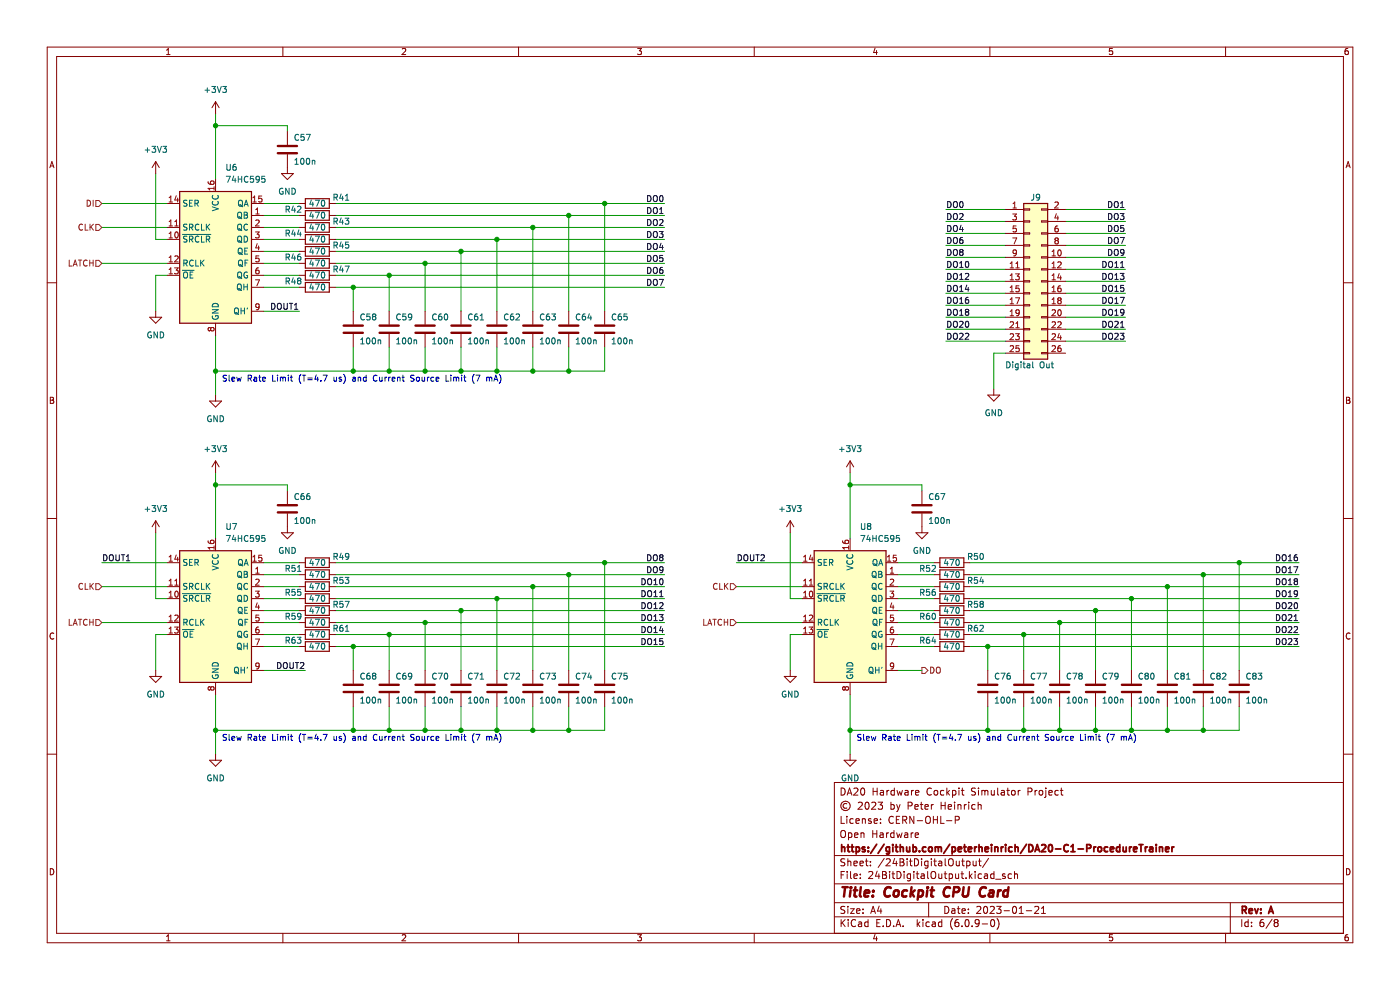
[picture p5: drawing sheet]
<svg xmlns="http://www.w3.org/2000/svg" width="297mm" height="210mm" viewBox="0 0 297 210" stroke-linecap="round" stroke-linejoin="round" font-family="sans-serif">
<path d="M0 0h297v210h-297z" fill-rule="evenodd" fill="#fff" stroke="#fff" stroke-width=".21"/>
<g fill="none" stroke="#840000" stroke-width=".21">
<path d="M10 10h277v190h-277zM12 12h273v186h-273zM35.3 11.6h.8M35.3 10.6l.4-.3v1.3M60 10v2M85.3 10.4l.5-.1 .3 .3-.8 1h.8M110 10v2M135.3 10.3h.8l-.5 .5 .4 .1v.6l-.2 .1-.5-.1M160 10v2M185.6 10.2l-.3 .9h.8M185.9 10.7v.9M210 10v2"/>
<path d="M236 10.3h-.6l-.1 .6 .6-.1 .1 .7-.2 .1-.5-.1M260 10v2M285.9 10.3h-.3l-.2 .3-.1 .7 .3 .3 .4-.1-.1-.7h-.3l-.3 .2M10.6 35.6l.4-1.3 .4 1.3M10.7 35.2h.6M33 34.3l-.7 1.2M33 34.3v2.5M33 34.3l.8 1.2M45.7 21.6v2.5M45.7 38.1v2.5M45.7 21.6l-.7 1.2M45.7 21.6l.8 1.2"/>
<path d="M59.7 36.8h2.5l-1.2 1.3zM61 27.9v2.8M61 32.8v4M285.6 35.6l.4-1.3 .4 1.3M285.7 35.2h.6M10 60h2M35.6 50.8h2.5M35.6 48.2h2.5M35.6 55.9h2.5M35.6 58.4h2.5M35.6 43.2h2.5M53.3 45.7h2.6"/>
<path d="M53.3 50.8h2.6M53.3 48.2h2.6M53.3 55.9h2.6M53.3 58.4h2.6M53.3 43.2h2.6M53.3 53.3h2.6M63.5 45.7h1.3M63.5 50.8h1.3M63.5 48.2h1.3M63.5 55.9h1.3M63.5 58.4h1.3M63.5 43.2h1.3"/>
<path d="M63.5 53.3h1.3M69.9 45.7h1.2M69.9 50.8h1.2M69.9 48.2h1.2M69.9 55.9h1.2M69.9 58.4h1.2M69.9 43.2h1.2M69.9 53.3h1.2M213.4 44.4h3.8M213.4 54.6h3.8M213.4 57.1h3.8M213.4 59.7h3.8"/>
<path d="M213.4 47h3.8M213.4 49.5h3.8M213.4 52.1h3.8M217.2 44.3h1.2v.3h-1.2zM217.2 46.8h1.2v.3h-1.2zM217.2 49.4h1.2v.2h-1.2zM217.2 51.9h1.2v.3h-1.2zM217.2 54.5h1.2v.2h-1.2zM217.2 57h1.2v.3h-1.2zM217.2 59.5h1.2v.3h-1.2zM221 59.5h1.2v.3h-1.2zM221 57h1.2v.3h-1.2z"/>
<path d="M221 54.5h1.2v.2h-1.2zM221 51.9h1.2v.3h-1.2zM221 49.4h1.2v.2h-1.2zM221 46.8h1.2v.3h-1.2zM221 44.3h1.2v.3h-1.2zM222.2 44.4h3.9M222.2 54.6h3.9M222.2 57.1h3.9M222.2 59.7h3.9M222.2 47h3.9M222.2 49.5h3.9M222.2 52.1h3.9"/>
<path d="M285 60h2M31.8 67.3h2.5l-1.3 1.3zM33 66v1.3M45.7 68.6v2.5M53.3 60.9h2.6M53.3 66h2.6M63.5 60.9h1.3M69.9 60.9h1.2M74.9 66v2.8M74.9 70.9v2.7M82.6 66v2.8M82.6 70.9v2.7"/>
<path d="M90.2 66v2.8M90.2 70.9v2.7M97.8 66v2.8M97.8 70.9v2.7M105.4 66v2.8M105.4 70.9v2.7M113 66v2.8M113 70.9v2.7M120.7 66v2.8M120.7 70.9v2.7M128.3 66v2.8M128.3 70.9v2.7"/>
<path d="M213.4 62.2h3.8M213.4 64.8h3.8M213.4 67.3h3.8M213.4 69.8h3.8M213.4 72.4h3.8M213.4 74.9h3.8M217.2 62.1h1.2v.2h-1.2zM217.2 64.6h1.2v.3h-1.2zM217.2 67.2h1.2v.2h-1.2zM217.2 69.7h1.2v.3h-1.2zM217.2 72.2h1.2v.3h-1.2zM217.2 74.8h1.2v.2h-1.2z"/>
<path d="M221 74.8h1.2v.2h-1.2zM221 72.2h1.2v.3h-1.2zM221 69.7h1.2v.3h-1.2zM221 67.2h1.2v.2h-1.2zM221 64.6h1.2v.3h-1.2zM221 62.1h1.2v.2h-1.2zM222.2 62.2h3.9M222.2 64.8h3.9M222.2 67.3h3.9M222.2 69.8h3.9M222.2 72.4h3.9M222.2 74.9h3.9"/>
<path d="M10.7 84.3h.4l.3 .2-.3 .4 .3 .1v.3l-.2 .3h-.5zM10.7 84.9h.4M44.5 85.1h2.5l-1.3 1.2zM45.7 83.8v1.3M45.7 97.8v2.5M45.7 97.8l-.7 1.2M45.7 97.8l.8 1.2M180.3 97.8v2.5M180.3 97.8l-.7 1.2M180.3 97.8l.8 1.2M209.6 83.8h2.5l-1.3 1.3zM210.8 82.5v1.3"/>
<path d="M285.7 84.3h.4l.2 .2-.2 .4 .2 .1 .1 .3-.2 .3h-.5zM285.7 84.9h.4M10 110h2M33 110.5v2.5M33 110.5l-.7 1.2M33 110.5l.8 1.2M35.6 119.4h2.5M45.7 114.3v2.5M53.3 119.4h2.6M59.7 113h2.5l-1.2 1.3zM61 104.1v2.8M61 108.9v4.1"/>
<path d="M63.5 119.4h1.3M69.9 119.4h1.2M167.6 110.5v2.5M167.6 110.5l-.7 1.2M167.6 110.5l.8 1.2M170.2 119.4h2.5M180.3 114.3v2.5M188 119.4h2.5M194.3 113h2.6l-1.3 1.3zM195.6 104.1v2.8M195.6 108.9v4.1M198.1 119.4h1.3"/>
<path d="M204.5 119.4h1.2M285 110h2M11.4 134.4a.58 .58 0 0 0-.8 .5 .58 .58 0 0 0 .8 .5M35.6 127h2.5M35.6 124.4h2.5M35.6 132.1h2.5M35.6 134.6h2.5M53.3 121.9h2.6M53.3 127h2.6M53.3 124.4h2.6M53.3 132.1h2.6M53.3 134.6h2.6"/>
<path d="M53.3 129.5h2.6M53.3 137.1h2.6M63.5 121.9h1.3M63.5 127h1.3M63.5 124.4h1.3M63.5 132.1h1.3M63.5 134.6h1.3M63.5 129.5h1.3M63.5 137.1h1.3M69.9 121.9h1.2M69.9 127h1.2M69.9 124.4h1.2"/>
<path d="M69.9 132.1h1.2M69.9 134.6h1.2M69.9 129.5h1.2M69.9 137.1h1.2M170.2 127h2.5M170.2 124.4h2.5M170.2 132.1h2.5M170.2 134.6h2.5M188 121.9h2.5M188 127h2.5M188 124.4h2.5M188 132.1h2.5"/>
<path d="M188 134.6h2.5M188 129.5h2.5M188 137.1h2.5M198.1 121.9h1.3M198.1 127h1.3M198.1 124.4h1.3M198.1 132.1h1.3M198.1 134.6h1.3M198.1 129.5h1.3M198.1 137.1h1.3M204.5 121.9h1.2M204.5 127h1.2"/>
<path d="M204.5 124.4h1.2M204.5 132.1h1.2M204.5 134.6h1.2M204.5 129.5h1.2M204.5 137.1h1.2M286.4 134.4a.58 .58 0 0 0-.8 .5 .58 .58 0 0 0 .8 .5M10 160h2M31.8 143.5h2.5l-1.3 1.3zM33 142.2v1.3M45.7 144.8v2.5M45.7 160v1.3M53.3 142.2h2.6"/>
<path d="M74.9 142.2v2.8M74.9 147v2.8M82.6 142.2v2.8M82.6 147v2.8M90.2 142.2v2.8M90.2 147v2.8M97.8 142.2v2.8M97.8 147v2.8M105.4 142.2v2.8M105.4 147v2.8M113 142.2v2.8M113 147v2.8"/>
<path d="M120.7 142.2v2.8M120.7 147v2.8M128.3 142.2v2.8M128.3 147v2.8M166.4 143.5h2.5l-1.3 1.3zM167.6 142.2v1.3M180.3 144.8v2.5M180.3 160v1.3M188 142.2h2.5M209.6 142.2v2.8M209.6 147v2.8M217.2 142.2v2.8"/>
<path d="M217.2 147v2.8M224.8 142.2v2.8M224.8 147v2.8M232.4 142.2v2.8M232.4 147v2.8M240 142.2v2.8M240 147v2.8M247.6 142.2v2.8M247.6 147v2.8M255.3 142.2v2.8M255.3 147v2.8M262.9 142.2v2.8"/>
<path d="M262.9 147v2.8M285 160h2M44.5 161.3h2.5l-1.3 1.2zM178.4 176.4l.3-.2a.5 .5 0 0 1 .7 .5v.5a.5 .5 0 0 1-.5 .5 .5 .5 0 0 1-.5-.5zM178.4 167.2a.76 .76 0 0 1 .9 .7 .76 .76 0 0 1-.9 .8zM178.4 173.2v1.5h.8M179.1 161.3h2.5l-1.3 1.2zM179.7 170.5a.52 .52 0 0 0-.9 .5 .52 .52 0 0 0 .9 .4M179.7 173.2v.1M179.7 173.7v1M179.7 168.7l.5-1.5 .5 1.5M179.9 168.2h.7"/>
<path d="M180 176.7h.4l.3 .3-.1 .6h-.6M180 176.7v1.5M181 173.7h-.4l-.3 .3 .1 .6h.6M181.2 167.3l.5-.1 .3 .4-.9 1.1h.9M181.3 177.2l.7-.2-.1-.3h-.4l-.2 .2 .1 .7h.5M181.6 174.2l.7-.2-.1-.3h-.4l-.2 .2 .1 .7h.5M182.1 170.3l.6-.1 .2 .4-.9 1.1h.9M182.7 176.8l.2-.1h.3l.1 1M182.7 176.7v1M182.7 167.3l.2-.1a.8 .8 0 0 1 .6 .7 .8 .8 0 0 1-.6 .8l-.3-.6zM182.9 173.8l.3-.1h.3l.1 1M182.9 173.7v1"/>
<path d="M183.7 170.3l.2-.1a.8 .8 0 0 1 .5 .7 .8 .8 0 0 1-.5 .8l-.4-.6zM184.8 173.7h-.4l-.2 .2 .1 .2 .5 .1v.4h-.6M184.9 170.3l.6-.1 .3 .4-.9 1.1h.9M185.2 176.2v1.5M185.2 176.9h.8M185.2 167.2v1.5M185.2 167.9h.9M185.4 174.2l.8-.2-.1-.3h-.4l-.3 .2 .1 .7h.6M186 176.2v1.5M186.1 167.2v1.5M186.3 170.2h.9l-.5 .5 .5 .2v.6l-.3 .2-.6-.2M186.7 176.7h.6l.1 1"/>
<path d="M186.8 167.7h.6v1M186.8 174.5v.2M186.8 173.7v.2M187.4 177l-.5 .1-.2 .2 .2 .4 .5-.1M187.4 168l-.5 .1-.2 .2 .2 .4 .5-.1M188.1 176.7v1M188.2 167.7v1M188.5 176.7l-.4 .3M188.6 167.7l-.4 .3M189 170.7h.4l.3 .3-.1 .6h-.6M189 170.2v1.5M189.5 173.3a.71 .71 0 0 0-1 .5 .71 .71 0 0 0 .7 .9l.3-.2"/>
<path d="M189.7 176.7h-.5l-.3 .3 .2 .6h.6M189.7 176.2v1.5M189.7 167.7h-.4l-.3 .3 .2 .6h.5M189.7 167.2v1.5M190.2 173.9h.5M190.2 176.7l.3 1 .3-.7 .3 .7 .3-1M190.2 170.7l.4 1M190.3 167.7l.3 1 .3-.7 .3 .7 .2-1M190.6 171.7l-.4 .5M190.9 173.2h-.7v1.5h.7M190.9 170.7l-.3 1M191.5 174l.7-.1 .2-.2-.1-.4-.8-.1v1.5"/>
<path d="M191.9 174l.5 .7M191.9 176.7h.6l.1 1M192 167.7h.6l.1 1M192.6 177l-.5 .1-.2 .2 .2 .4 .5-.1M192.7 171l.7-.1 .1-.2-.1-.4-.7-.1v1.5M192.7 168l-.5 .1-.3 .2 .3 .4 .5-.1M193.3 176.7v1M193.4 167.7v1M193.7 176.7l-.4 .3M193.8 167.7l-.4 .3M193.9 173.2v1.5l-.9-1.5v1.5M194.1 171.2l.7-.2-.1-.3h-.4l-.2 .2 .1 .7h.5"/>
<path d="M194.2 177.2l.7-.2-.1-.3h-.4l-.2 .2v.7h.6M194.2 168.2l.7-.2v-.3h-.5l-.2 .2 .1 .7h.6M194.6 174.1h1.1M195.2 170.7h.6M195.4 170.2v1.3l.4 .2M196.2 171.2l.7-.2v-.3h-.5l-.2 .2 .1 .7h.6M196.4 173.4l.3-.2a.5 .5 0 0 1 .7 .5v.5a.5 .5 0 0 1-.5 .5 .5 .5 0 0 1-.5-.5zM197.6 170.7v1M197.6 167.3a.71 .71 0 0 0-1 .5 .71 .71 0 0 0 .7 .9l.3-.2M198 170.7l-.4 .3M198 173.9h.9M198 173.2v1.5"/>
<path d="M198.2 167.8l.2-.1 .5 .1v.6l-.1 .2-.4 .1-.2-.2zM198.9 173.2v1.5M199.6 173.2v1.5h.7M199.7 170.2v1.5M199.7 170.9h.8M200.2 167.7h-.4l-.3 .3 .2 .6h.5M200.5 170.2v1.5M200.8 174.1h1.1M200.9 167.2v1.5M201 168.1l.4 .6M201.2 171.2l.7-.2-.1-.3h-.4l-.2 .2v.7h.6M201.4 167.7l-.5 .5"/>
<path d="M202.1 167.7h.4l.3 .3-.1 .6h-.6M202.1 167.7v1.5M202.5 170.2v.1M202.5 170.7v1M202.7 174l.7-.1 .1-.2-.1-.4-.7-.1v1.5M203.2 170.8l.2-.1h.4l.1 1M203.2 170.7v1M203.4 167.2v.1M203.4 167.7v1M203.9 167.7h.6M204.2 167.2v1.3l.3 .2M204.6 170.7v1"/>
<path d="M205 170.7l-.4 .3M205.5 170.2v.1M205.5 170.7v1M206.9 170.7h-.5l-.2 .3 .1 .6h.6M206.9 167.2h-.5l-.2 .1v.4l.6 .3 .1 .4-.2 .3-.6-.1M207.5 170.2v1.5M207.5 170.8l.2-.1h.4l.1 1M207.6 167.2v.1M207.6 167.7v1M208.3 167.8l.4-.1 .2 .2M208.3 167.7v1M208.9 167.9l.3-.2h.3l.1 1"/>
<path d="M208.9 167.9v.8M210.3 167.7l.1 .9 .3 .1 .2-.2M210.9 167.7v1M211.7 167.2v1.3l.2 .2M212.4 167.7h.6l.1 1M213.1 168l-.5 .1-.2 .2 .2 .4 .5-.1M213.6 167.7h.6M213.8 167.2v1.3l.4 .2M214.7 167.8l.2-.1 .4 .1 .1 .6-.2 .2-.3 .1-.2-.2zM216 167.7v1M216.4 167.7l-.4 .3M218.1 168l.7-.1 .1-.2v-.4l-.8-.1v1.5"/>
<path d="M219.6 167.7v1M220 167.7l-.4 .3M220.5 167.8l.2-.1 .4 .1 .1 .6-.1 .2-.4 .1-.2-.2zM221.9 167.2v.1M221.9 167.7v1.3l-.3 .2M222.5 168.2l.7-.2-.1-.3h-.4l-.2 .2 .1 .7h.5M224.5 167.7h-.4l-.3 .3 .1 .6h.6M224.9 167.7h.6M225.1 167.2v1.3l.4 .2M285 166h-108v32M10.7 184.3a.66 .66 0 0 1 .7 .6 .66 .66 0 0 1-.7 .7zM35.3 198.6l.4-.3v1.3"/>
<path d="M35.3 199.6h.8M60 198v2M85.3 198.4l.5-.1 .3 .3-.8 1h.8M110 198v2M135.3 198.3h.8l-.5 .5 .4 .1v.5l-.2 .2-.5-.2M160 198v2M177 194.5h108M177 191.5h108M177 187.5h108M177 181.5h108M178.4 185.6h.5M178.4 195.1v1.5"/>
<path d="M178.7 195.7l.6 .9M179.2 184.9h-.8v1.5M179.2 192.3h-.5l-.3 .1v.4l.7 .3 .1 .4-.3 .3-.5-.1M179.2 182.2h-.5l-.3 .1v.4l.7 .3 .1 .4-.3 .3-.5-.1M179.3 195.1l-.9 .8M179.7 184.9v.1M179.7 185.4v1M179.9 182.2v1.5M179.9 192.3v.1M179.9 192.8v1M179.9 182.8l.2-.1h.3l.1 1M179.9 195.1v.1"/>
<path d="M179.9 195.6v1M180.4 192.8h.8l-.8 1h.8M180.4 184.9v1.2l.3 .3M181.2 185.9l.7-.2-.1-.3h-.4l-.2 .2v.7h.6M181.2 183.2l.7-.2-.1-.3h-.4l-.2 .2v.7h.6M181.5 195.2a.71 .71 0 0 0-1 .5 .71 .71 0 0 0 .7 .9l.3-.2M181.7 193.3l.7-.2v-.3h-.5l-.2 .2 .1 .7h.6M182.2 195.6h.5l.1 1M182.4 183.2l.8-.2-.1-.3h-.4l-.3 .2 .1 .7h.6M182.5 186.2v.2M182.5 185.4v.2M182.8 195.9l-.5 .1-.2 .2 .2 .4 .5-.1"/>
<path d="M183.1 193.6v.2M183.1 192.8v.2M183.6 182.7h.6M183.8 182.2v1.2l.4 .3M184.2 195.6h-.5l-.3 .2 .2 .7h.6M184.2 195.1v1.5M184.3 185l.6-.1 .3 .4-1 1.1h1M184.7 183.5v.2M184.7 182.7v.2M184.7 193.8l.5-1.5 .5 1.5M184.9 193.3h.7M185.6 198.2l-.3 .9h.8"/>
<path d="M185.9 198.7v.9M186 195.8h.5M186.1 184.8l-.4 1.1h1M186.4 185.4v1M186.5 192.2l-.3 1.1h.9M186.7 195.1h-.7v1.5h.7M186.9 192.8v1M187.2 185.6h.5M187.2 184.9h.5l.3 .2-.3 .5 .3 .1 .1 .4-.3 .3h-.6zM187.4 196.4v.2M187.6 182.1l-1.3 1.9M188 182.3l.6-.1 .3 .4-1 1.1h1"/>
<path d="M188.1 195.1a.76 .76 0 0 1 .8 .7 .76 .76 0 0 1-.8 .8zM188.7 184.9v.1M188.7 185.4v1M189.2 185.4h.6M189.4 184.9v1.2l.4 .3M189.6 196.4v.2M189.8 182.1l-.4 1.1h1M190.1 196.6l.5-1.5 .5 1.5M190.2 182.7v1M190.2 196.1h.7M190.3 184.9a.76 .76 0 0 1 .9 .7 .76 .76 0 0 1-.9 .8zM190.9 182.2h.5l.3 .2-.3 .5 .3 .1 .1 .4-.3 .3h-.6z"/>
<path d="M190.9 182.9h.5M191.6 196.4v.2M191.8 184.9v.1M191.8 185.4v1M192.4 182.2v.1M192.4 182.7v1M192.9 182.7h.6M193.2 185.4h-.5l-.3 .2 .2 .7h.6M193.2 182.2v1.2l.3 .3M193.2 185.4v1.2l-.3 .3-.4-.1M193.9 184.9v.1M193.9 185.4v1"/>
<path d="M194 182.2a.76 .76 0 0 1 .9 .7 .76 .76 0 0 1-.9 .8zM194.4 185.4h.5M194.6 184.9v1.2l.3 .3M194.6 195.1v1.5M194.7 196l.5 .6M195.2 195.6l-.6 .5M195.4 185.4h.6l.1 1M195.5 182.2v.1M195.5 182.7v1M195.8 195.1v.1M195.8 195.6v1M196.1 185.7l-.5 .1-.2 .2 .2 .4 .5-.1"/>
<path d="M196.8 184.9v1.2l.2 .3M196.9 182.7h-.5l-.2 .2 .1 .7h.6M196.9 182.7v1.2l-.3 .3-.4-.1M197 191.5v3M197.2 195.6h-.5l-.3 .2 .2 .7h.6M197.6 185.1l.3-.2a.5 .5 0 0 1 .6 .5v.5a.5 .5 0 0 1-.5 .5 .5 .5 0 0 1-.5-.5zM197.6 182.2v.1M197.6 182.7v1M197.8 195.6h.6v1M198.1 182.7h.6M198.3 182.2v1.2l.4 .3M198.4 195.9l-.5 .1-.2 .2 .2 .4 .5-.1"/>
<path d="M199.2 185.4v.9l.4 .1 .2-.2M199.2 182.7h.5l.1 1M199.8 195.6h-.4l-.3 .2 .1 .7h.6M199.8 185.4v1M199.8 195.1v1.5M199.8 183l-.5 .1-.2 .2 .2 .4 .5-.1M200.3 185.4h.6M200.4 192.3a.76 .76 0 0 1 .9 .7 .76 .76 0 0 1-.9 .8zM200.5 184.9v1.2l.4 .3M200.5 182.2v1.2l.2 .3M201.3 182.4l.3-.2a.5 .5 0 0 1 .6 .5v.5a.5 .5 0 0 1-.5 .5 .5 .5 0 0 1-.5-.5zM201.4 185.4h.4l.3 .2-.2 .7h-.5"/>
<path d="M201.4 185.4v1.5M201.9 192.8h.6l.1 1M202.1 194.8a1.72 1.72 0 0 0 0 2.3M202.6 193.1l-.5 .1-.2 .2 .2 .4 .5-.1M202.7 185.4l.1 .9 .4 .1 .2-.2M202.9 182.7v.9l.4 .1 .2-.2M203.1 192.8h.6M203.3 192.3v1.2l.4 .3M203.3 195.1h-.4a1.01 1.01 0 0 0 0 1.5l.5-.2v-.5l-.2-.3-.5 .1-.1 .2M203.4 185.4v1M203.5 182.7v1M203.9 185.4h.5"/>
<path d="M204 182.7h.6M204.1 193.3l.7-.2-.1-.3h-.4l-.2 .2 .1 .7h.5M204.1 184.9v1.2l.3 .3M204.1 196.4v.2M204.2 182.2v1.2l.4 .3M204.9 195.2l.2-.1a.8 .8 0 0 1 .5 .7 .8 .8 0 0 1-.5 .8l-.4-.6zM204.9 186.2v.2M205.1 182.7h.4l.3 .2-.1 .7h-.6M205.1 182.7v1.5M205.4 193.6v.2M205.4 192.8v.2M205.7 184.9v1.5"/>
<path d="M205.8 185.8l.4 .6M206.2 196.4v.2M206.2 185.4l-.5 .5M206.4 182.7l.1 .9 .4 .1 .2-.2M206.9 184.9v.1M206.9 185.4v1M207.1 182.7v1M207.2 192.4l.6-.1 .3 .4-.9 1.1h.9M207.6 182.7h.6M207.7 195.7l-.3 .3-.4-.1-.1-.2v-.4l.3-.2h.2l.3 .2a1 1 0 0 1-.4 1.3h-.3M207.8 182.2v1.2l.4 .3M208.2 185.4h-.4l-.3 .2 .2 .7h.5"/>
<path d="M208.4 196h1.1M208.8 192.4l.2-.1a.8 .8 0 0 1 .5 .7 .8 .8 0 0 1-.5 .8l-.3-.6zM208.9 185.4h.5l.1 1M209.5 185.7l-.5 .1-.2 .2 .2 .4 .5-.1M209.7 182.1l-1.3 1.9M210 198v2M210.1 192.4l.6-.1 .2 .4-.9 1.1h.9M210.3 195.2l.2-.1a.8 .8 0 0 1 .5 .7 .8 .8 0 0 1-.5 .8l-.3-.6zM210.9 185.4h-.5l-.2 .2 .1 .7h.6M210.9 184.9v1.5M211.2 186.5h1.2M211.4 192.3h1l-.5 .5 .4 .2v.6l-.2 .2-.7-.2"/>
<path d="M211.5 194.8a1.72 1.72 0 0 1 0 2.3M213 193.2h1.2M213.2 185.4h-.3l-.2 .2v.2l.5 .1v.4h-.5M214.6 185.4h-.4l-.3 .2 .1 .7h.6M215 192.3h.1a.8 .8 0 0 1 .6 .7 .8 .8 0 0 1-.6 .8 1 1 0 0 1-.1-1.5zM215.2 185.5l.2-.1h.4l.1 1M215.2 184.9v1.5M216.2 193.8h.9M216.2 192.7l.4-.4v1.5M217.7 193.2h1.2M219.5 192.4l.6-.1 .3 .4-1 1.1h1M220.9 193.8h.9"/>
<path d="M220.9 192.7l.5-.4v1.5M236 198.3h-.6l-.1 .6 .6-.1 .1 .6-.2 .2-.5-.2M260 198v2M261 191.5v6.5M263.4 195.1v1.5M264.8 195.6h-.4l-.3 .2 .1 .7h.6M264.8 195.1v1.5M265.5 196.4v.2M265.5 195.6v.2M268 195.1h-.4a1.01 1.01 0 0 0 0 1.5l.5-.2v-.5l-.2-.3-.5 .1-.1 .2M269.9 195l-1.3 1.9M270.6 195.7l-.3 .3v.3l.3 .3h.3l.2-.3v-.5l-.2-.1"/>
<path d="M270.6 195.7l-.3-.3 .3-.3h.3l.2 .2-.2 .4M270.6 195.7h.3M285.7 184.3a.66 .66 0 0 1 .7 .6 .66 .66 0 0 1-.7 .7zM285.9 198.3h-.3l-.2 .3-.1 .7 .3 .3 .4-.2-.1-.6h-.3l-.3 .2"/>
<circle cx="179.4" cy="171" r="1"/>
</g>
<g fill="none" stroke="#840000" stroke-width=".39">
<path d="M178.6 179.2v1.5M178.6 179.8l.2-.1h.3l.1 1M179.7 179.7h.6M179.9 179.2v1.2l.4 .3M180.6 179.7h.5M180.8 179.2v1.2l.3 .3M181.6 179.7h.5l.2 .2-.1 .7h-.6M181.6 179.7v1.5M183.5 179.7h-.4l-.2 .2 .1 .2 .5 .1v.4h-.6M184.2 179.7v.2M186 179.1l-1.3 1.9M187.6 179.1l-1.3 1.9"/>
<path d="M188.7 179.7h-.4l-.3 .2 .1 .7h.6M188.7 179.7v1.2l-.3 .3-.3-.1M189.4 179.2v.1M189.4 179.7v1M189.9 179.7h.6M190.1 179.2v1.2l.4 .3M191 179.8l.2-.1h.4v1M191 179.2v1.5M192.3 179.7l.1 .9 .4 .1 .2-.2M193 179.7v1M193.7 179.7h.4l.3 .2-.1 .7h-.6M193.7 179.2v1.5"/>
<path d="M196.4 179.7h-.4l-.3 .2 .1 .7h.6M197.1 179.8l.2-.1 .4 .1 .1 .6-.2 .2-.3 .1-.2-.2zM198.4 179.8l.4-.1 .3 .2M198.4 179.7v1M199.1 179.9l.2-.2h.3l.1 1M199.1 179.9v.8M201.5 179.1l-1.3 1.9M202 179.7h.4l.3 .2-.1 .7h-.6M202 179.7v1.5M204.4 179.7h.6M204.6 179.2v1.2l.4 .3M206.8 179.7v1"/>
<path d="M207.2 179.7l-.4 .2M207.7 179.8l.2-.1h.4v1M207.7 179.2v1.5M210.3 179.2v.1M210.3 179.7v1M211.1 179.8l.2-.1h.3l.1 1M211.1 179.7v1M212.4 179.7v1M212.8 179.7l-.4 .2M213.3 179.2v.1M213.3 179.7v1M214.7 179.7h-.4l-.3 .2 .1 .7h.6"/>
<path d="M215.3 179.8l.3-.1h.3l.1 1M215.3 179.2v1.5M217.8 179.1l-1.3 1.9M218.3 179.2a.76 .76 0 0 1 .8 .7 .76 .76 0 0 1-.8 .8zM221 179.3l.6-.1 .2 .4-.9 1.1h.9M222.6 179.3l.2-.1a.8 .8 0 0 1 .5 .7 .8 .8 0 0 1-.5 .8l-.4-.6zM226.6 179.3a.71 .71 0 0 0-1 .5 .71 .71 0 0 0 .7 .9l.3-.2M227.2 179.6l.4-.4v1.5M230.6 179.9h.7l.1-.2-.1-.4-.7-.1v1.5M232.1 179.7v1M232.5 179.7l-.4 .2M233 179.8l.2-.1 .4 .1 .1 .6-.1 .2-.4 .1-.2-.2z"/>
<path d="M235 179.7h-.4l-.3 .2 .1 .7h.6M237.6 179.7h-.5l-.3 .2 .2 .7h.6M237.6 179.2v1.5M238.3 179.7v.9l.4 .1 .2-.2M238.9 179.7v1M239.6 179.7v1M240.1 179.7l-.5 .2M241.6 179.2h.9M242.1 179.2v1.5M243 179.7v1M243.4 179.7l-.4 .2M243.9 179.7h.6l.1 1"/>
<path d="M245.3 179.2v.1M245.3 179.7v1M246 179.8l.2-.1h.4v1M246 179.7v1M248.6 179.7v1M249.1 179.7l-.5 .2M184.2 180.5v.2M195.1 180.5v.2M203.3 180.2l.7-.2-.1-.3h-.4l-.2 .2v.7h.6M205.4 180.2l.7-.2v-.3h-.5l-.2 .2 .1 .7h.6M209 180.2l.7-.2-.1-.3h-.4l-.2 .2 .1 .7h.5M219.6 180.7l.5-1.5 .5 1.5"/>
<path d="M219.7 180.2h.7M223.9 180.1h1.2M227.2 180.7h.9M228.7 180.1h1.1M235.6 180.2l.7-.2-.1-.3h-.4l-.2 .2v.7h.6M240.5 180.2l.7-.2-.1-.3h-.4l-.2 .2 .1 .7h.5M244.6 180l-.5 .1-.3 .2 .3 .4 .5-.1M247.3 180.2l.7-.2-.1-.3h-.4l-.2 .2v.7h.6M263.6 193h.7l.1-.2-.1-.4-.7-.1v1.5M263.9 193l.5 .8M265 193.3l.7-.2-.1-.3h-.4l-.2 .2 .1 .7h.5M266.2 192.8l.4 1 .3-1"/>
<path d="M267.5 193.6v.2M267.5 192.8v.2M269.1 193.8l.5-1.5 .5 1.5M269.3 193.3h.7"/>
</g>
<g fill="none" stroke="#840000" stroke-width=".52">
<path d="M178.7 188.2h1.2M179.3 188.2l-.3 2M180.4 188.9l-.1 1.3M180.5 188.2v.2M181.1 188.9h.8M181.5 188.2l-.2 1.7v.2l.4 .1M182.6 188.2l-.2 1.7 .3 .3M183.4 189.5l1-.2-.1-.3-.5-.1-.3 .2-.1 1h.8M185.2 190l-.1 .2M185.3 189v.1M189 188.4a.88 .88 0 0 0-1 0 .88 .88 0 0 0-.4 .9 .69 .69 0 0 0 .3 .8 .69 .69 0 0 0 .9-.1M189.8 189h.1a.5 .5 0 0 1 .8 .2l-.1 .6-.2 .3a.5 .5 0 0 1-.8-.3z"/>
<path d="M192.4 189a.66 .66 0 0 0-1 .2v.6l.1 .3h.8M193.4 188.2l-.3 2M193.4 189.4l.5 .8M194.1 188.9l-.9 .7M194.9 189h.8l.1 .2v.6a.66 .66 0 0 1-1 .3M194.9 188.9l-.2 2M196.7 188.9l-.1 1.3M196.8 188.2v.2M197.4 188.9h.8M197.8 188.2l-.3 1.7 .1 .2 .4 .1M201.5 188.4a.88 .88 0 0 0-1 0 .88 .88 0 0 0-.3 .9 .69 .69 0 0 0 .3 .8 .69 .69 0 0 0 .8-.1M202.3 189.2h.8l.3-.2a.51 .51 0 0 0-.2-.8h-.8l-.2 2"/>
<path d="M204.4 188.2l-.2 1.6 .2 .3a.66 .66 0 0 0 1-.3l.2-1.6M209.2 188.4a.88 .88 0 0 0-1 0 .88 .88 0 0 0-.4 .9 .69 .69 0 0 0 .3 .8 .69 .69 0 0 0 .9-.1M210 189h.7v1.2M210.8 189.3l-.7 .1a.4 .4 0 0 0-.3 .4 .4 .4 0 0 0 .2 .4l.7-.1M211.8 188.9l-.2 1.3M212.3 188.9l-.3 .1-.3 .2M213.9 189a.66 .66 0 0 0-1 .2l-.1 .6 .2 .3h.7M214 188.2l-.3 2"/>
</g>
<g fill="#ffffc2" stroke="#ffffc2" stroke-width=".25">
<path d="M172.7 116.8h15.3v28h-15.3z" fill-rule="evenodd"/>
<path d="M217.2 43.2h5v33h-5z" fill-rule="evenodd"/>
<path d="M38.1 40.6h15.2v28h-15.2z" fill-rule="evenodd"/>
<path d="M38.1 116.8h15.2v28h-15.2z" fill-rule="evenodd"/>
</g>
<g fill="none" stroke="#009600" stroke-width=".21">
<path d="M33 36.8v14h2.6M45.7 24.1v14M45.7 26.7h15.3v1.2M21.6 48.2h14M21.6 55.9h14M21.6 43.2h14M35.6 58.4h-2.6v7.6M55.9 48.2h7.6M55.9 58.4h7.6M55.9 50.8h7.6M55.9 53.3h7.6M55.9 55.9h7.6"/>
<path d="M55.9 45.7h7.6M55.9 43.2h7.6M71.1 48.2h69.9M71.1 58.4h69.9M71.1 50.8h69.9M71.1 53.3h69.9M71.1 55.9h69.9M71.1 45.7h69.9M71.1 43.2h69.9M82.6 58.4v7.6M90.2 55.9v10.1M97.8 53.3v12.7"/>
<path d="M105.4 50.8v15.2M113 48.2v17.8M120.7 45.7v20.3M128.3 43.2v22.8M200.7 59.7h12.7M200.7 49.5h12.7M200.7 52.1h12.7M200.7 54.6h12.7M200.7 57.1h12.7M200.7 47h12.7M200.7 44.4h12.7M226.1 59.7h12.7"/>
<path d="M226.1 49.5h12.7M226.1 52.1h12.7M226.1 54.6h12.7M226.1 57.1h12.7M226.1 47h12.7M226.1 44.4h12.7M45.7 71.1v12.7M55.9 60.9h7.6M55.9 66h7.6M71.1 60.9h69.9M74.9 60.9v5.1M74.9 73.6v5.1"/>
<path d="M82.6 73.6v5.1M90.2 73.6v5.1M97.8 73.6v5.1M105.4 73.6v5.1M113 73.6v5.1M120.7 73.6v5.1M128.3 73.6v5.1h-82.6M200.7 69.8h12.7M200.7 72.4h12.7M200.7 67.3h12.7M200.7 62.2h12.7M200.7 64.8h12.7"/>
<path d="M213.4 74.9h-2.6v7.6M226.1 69.8h12.7M226.1 72.4h12.7M226.1 67.3h12.7M226.1 62.2h12.7M226.1 64.8h12.7M21.6 119.4h14M33 113v14h2.6M45.7 102.9h15.3v1.2M45.7 100.3v14M55.9 119.4h7.6M71.1 119.4h69.9"/>
<path d="M128.3 119.4v22.8M156.2 119.4h14M167.6 113v14h2.6M180.3 102.9h15.3v1.2M180.3 100.3v14M190.5 119.4h7.6M205.7 119.4h69.9M262.9 119.4v22.8M21.6 132.1h14M21.6 124.4h14M35.6 134.6h-2.6v7.6M55.9 127h7.6"/>
<path d="M55.9 134.6h7.6M55.9 137.1h7.6M55.9 132.1h7.6M55.9 129.5h7.6M55.9 121.9h7.6M55.9 124.4h7.6M71.1 127h69.9M71.1 134.6h69.9M71.1 137.1h69.9M71.1 132.1h69.9M71.1 129.5h69.9M71.1 121.9h69.9"/>
<path d="M71.1 124.4h69.9M74.9 137.1v5.1M82.6 134.6v7.6M90.2 132.1v10.1M97.8 129.5v12.7M105.4 127v15.2M113 124.4v17.8M120.7 121.9v20.3M156.2 132.1h14M156.2 124.4h14M170.2 134.6h-2.6v7.6M190.5 127h7.6"/>
<path d="M190.5 134.6h7.6M190.5 137.1h7.6M190.5 132.1h7.6M190.5 129.5h7.6M190.5 121.9h7.6M190.5 124.4h7.6M205.7 127h69.9M205.7 134.6h69.9M205.7 137.1h69.9M205.7 132.1h69.9M205.7 129.5h69.9M205.7 121.9h69.9"/>
<path d="M205.7 124.4h69.9M209.6 137.1v5.1M217.2 134.6v7.6M224.8 132.1v10.1M232.4 129.5v12.7M240 127v15.2M247.6 124.4v17.8M255.3 121.9v20.3M45.7 147.3v12.7M55.9 142.2h8.9M74.9 149.8v5.1M82.6 149.8v5.1"/>
<path d="M90.2 149.8v5.1M97.8 149.8v5.1M105.4 149.8v5.1M113 149.8v5.1M120.7 149.8v5.1M128.3 149.8v5.1h-82.6M180.3 147.3v12.7M190.5 142.2h5.1M209.6 149.8v5.1M217.2 149.8v5.1M224.8 149.8v5.1M232.4 149.8v5.1"/>
<path d="M240 149.8v5.1M247.6 149.8v5.1M255.3 149.8v5.1M262.9 149.8v5.1h-82.6"/>
</g>
<g fill="none" stroke="#0000c2" stroke-width=".21">
<path d="M48 79.6l-.6 .1v.4l.5 .2 .1 .3-.2 .3-.5-.1M48.6 79.6v1.1l.2 .2M55.1 79.6v1.1l.3 .2M57.8 79.6v1.3h.6M58.9 79.6v.1M61.2 79.6v.1M61.8 79.6v1.1l.3 .2M63.8 79.4a1.46 1.46 0 0 0 0 1.9M64.1 79.6h.8M64.5 79.6v1.3M67.1 79.5l-.3 .9h.8M68.5 79.6h.9l-.6 1.3"/>
<path d="M72.9 79.4a1.46 1.46 0 0 1 0 1.9M77.7 79.6v1.3M80 79.7a.56 .56 0 0 0-.8 .5 .56 .56 0 0 0 .8 .5M85.5 79.6v1.1l.3 .2M87.8 79.6l-.6 .1v.4l.5 .2 .1 .3-.2 .3-.5-.1M94.6 79.6v1.3h.6M95.6 79.6v.1M97.9 79.6v.1M98.5 79.6v1.1l.3 .2M100.6 79.4a1.46 1.46 0 0 0 0 1.9M101 79.6h.8l-.5 1.3M105.9 79.4a1.46 1.46 0 0 1 0 1.9"/>
<path d="M49.2 80.4l.6-.1-.1-.2-.3-.1-.2 .2 .1 .6h.4M50.2 80l.3 .9 .2-.7 .2 .7 .3-.9M52.6 80.2h.6l.1-.5-.7-.1v1.3M52.9 80.2l.5 .7M53.9 80.1h.5l.1 .8M54.5 80.3l-.6 .3 .1 .3 .5-.1M54.9 80h.5M55.7 80.4l.6-.1v-.2l-.4-.1-.2 .2 .1 .6h.5M58.9 80v.9M59.5 80.1l.3-.1 .2 .2M59.5 80v.9M60 80.2l.2-.2 .3 .1 .1 .8"/>
<path d="M60 80.2v.7M61.2 80v.9M61.6 80h.5M65.3 80.2h.9M65.3 80.6h.9M67.4 80v.9M68.1 80.7v.2M70.8 80l.1 .8 .5-.1M71.4 80v.9M72.4 80.1l-.3-.1-.2 .2 .1 .2 .4 .1v.3h-.5M74.8 80.1h.5l.1 .8M75.4 80.3l-.6 .3 .2 .3 .4-.1"/>
<path d="M76 80.1h.5v.8M76 80v.9M77.7 80.1l-.4-.1-.2 .2 .1 .6h.5M80.5 80l.1 .8 .5-.1M81.1 80v.9M81.7 80v.9M82 80l-.3 .2M82.5 80v.9M82.8 80l-.3 .2M83.2 80.4l.6-.1-.1-.2-.3-.1-.2 .2v.6h.5M84.3 80.1h.5l.1 .8M84.3 80v.9"/>
<path d="M85.3 80h.5M88.4 80.1l.2-.1 .3 .1v.7l-.5-.1zM89.5 80l.1 .8 .5-.1M90.1 80v.9M90.7 80v.9M91 80l-.3 .2M92 80.1l-.4-.1-.2 .2 .1 .6h.5M92.5 80.4l.6-.1-.1-.2-.3-.1-.2 .2 .1 .6h.4M95.6 80v.9M96.2 80.1l.4-.1 .2 .2M96.2 80v.9M96.8 80.2l.2-.2 .3 .1v.8"/>
<path d="M96.8 80.2v.7M97.9 80v.9M98.4 80h.4M103.3 80.1l.3-.1 .2 .2M103.3 80v.9M103.8 80.2l.2-.2 .3 .1v.8M103.8 80.2v.7M104.8 80.9l.4-1.3 .4 1.3M104.9 80.5h.6M48 155.8l-.6 .1v.4l.5 .2 .1 .3-.2 .3-.5-.1M48.6 155.8v1.1l.2 .2M49.2 156.6l.6-.1-.1-.2-.3-.1-.2 .2 .1 .6h.4"/>
<path d="M50.2 156.2l.3 .9 .2-.7 .2 .7 .3-.9M52.6 156.4h.6l.1-.5-.7-.1v1.3M52.9 156.4l.5 .7M53.9 156.3h.5l.1 .8M54.5 156.5l-.6 .2 .1 .4 .5-.1M54.9 156.2h.5M55.1 155.8v1.1l.3 .2M55.7 156.6l.6-.1v-.2l-.4-.1-.2 .2 .1 .6h.5M57.8 155.8v1.3h.6M58.9 155.8v.1M58.9 156.2v.9M59.5 156.3l.3-.1 .2 .2"/>
<path d="M59.5 156.2v.9M60 156.4l.2-.2 .3 .1 .1 .8M60 156.4v.7M61.2 155.8v.1M61.2 156.2v.9M61.6 156.2h.5M61.8 155.8v1.1l.3 .2M63.8 155.6a1.46 1.46 0 0 0 0 1.9M64.1 155.8h.8M64.5 155.8v1.3M65.3 156.4h.9M65.3 156.7h.9"/>
<path d="M67.1 155.7l-.3 .9h.8M67.4 156.2v.9M68.1 156.9v.2M68.5 155.8h.9l-.6 1.3M70.8 156.2l.1 .8 .5-.1M71.4 156.2v.9M72.4 156.3l-.3-.1-.2 .2 .1 .2 .4 .1v.3h-.5M72.9 155.6a1.46 1.46 0 0 1 0 1.9M74.8 156.3h.5l.1 .8M75.4 156.5l-.6 .2 .2 .4 .4-.1M76 156.3h.5v.8M76 156.2v.9"/>
<path d="M77.7 156.3l-.4-.1-.2 .2 .1 .6h.5M77.7 155.8v1.3M80 155.9a.56 .56 0 0 0-.8 .5 .56 .56 0 0 0 .8 .5M80.5 156.2l.1 .8 .5-.1M81.1 156.2v.9M81.7 156.2v.9M82 156.2l-.3 .2M82.5 156.2v.9M82.8 156.2l-.3 .2M83.2 156.6l.6-.1-.1-.2-.3-.1-.2 .2v.6h.5M84.3 156.3h.5l.1 .8M84.3 156.2v.9"/>
<path d="M85.3 156.2h.5M85.5 155.8v1.1l.3 .2M87.8 155.8l-.6 .1v.4l.5 .2 .1 .3-.2 .3-.5-.1M88.4 156.3l.2-.1 .3 .1v.7l-.5-.1zM89.5 156.2l.1 .8 .5-.1M90.1 156.2v.9M90.7 156.2v.9M91 156.2l-.3 .2M92 156.3l-.4-.1-.2 .2 .1 .6h.5M92.5 156.6l.6-.1-.1-.2-.3-.1-.2 .2 .1 .6h.4M94.6 155.8v1.3h.6M95.6 155.8v.1"/>
<path d="M95.6 156.2v.9M96.2 156.3l.4-.1 .2 .2M96.2 156.2v.9M96.8 156.4l.2-.2 .3 .1v.8M96.8 156.4v.7M97.9 155.8v.1M97.9 156.2v.9M98.4 156.2h.4M98.5 155.8v1.1l.3 .2M100.6 155.6a1.46 1.46 0 0 0 0 1.9M101 155.8h.8l-.5 1.3M103.3 156.3l.3-.1 .2 .2"/>
<path d="M103.3 156.2v.9M103.8 156.4l.2-.2 .3 .1v.8M103.8 156.4v.7M104.8 157.1l.4-1.3 .4 1.3M104.9 156.7h.6M105.9 155.6a1.46 1.46 0 0 1 0 1.9M182.7 155.8l-.7 .1v.4l.5 .2 .2 .3-.3 .3-.5-.1M183.2 155.8v1.1l.2 .2M183.8 156.6l.6-.1v-.2l-.4-.1-.2 .2 .1 .6h.5M184.8 156.2l.3 .9 .2-.7 .3 .7 .2-.9M187.3 156.4h.6v-.5l-.6-.1v1.3M187.6 156.4l.4 .7"/>
<path d="M188.5 156.3h.5l.1 .8M189.1 156.5l-.6 .2 .1 .4 .5-.1M189.5 156.2h.5M189.7 155.8v1.1l.3 .2M190.3 156.6l.6-.1v-.2l-.4-.1-.2 .2 .1 .6h.5M192.5 155.8v1.3h.6M193.5 155.8v.1M193.5 156.2v.9M194.1 156.3l.4-.1 .1 .2M194.1 156.2v.9M194.6 156.4l.2-.2 .3 .1 .1 .8M194.6 156.4v.7"/>
<path d="M195.8 155.8v.1M195.8 156.2v.9M196.2 156.2h.5M196.4 155.8v1.1l.3 .2M198.4 155.6a1.46 1.46 0 0 0 0 1.9M198.7 155.8h.8M199.1 155.8v1.3M199.9 156.4h1M199.9 156.7h1M201.7 155.7l-.3 .9h.8M202 156.2v.9M202.7 156.9v.2"/>
<path d="M203.2 155.8h.8l-.5 1.3M205.5 156.2v.8l.5-.1M206 156.2v.9M207 156.3l-.3-.1-.2 .2 .1 .2 .4 .1v.3h-.5M207.5 155.6a1.46 1.46 0 0 1 0 1.9M209.4 156.3h.5l.1 .8M210 156.5l-.6 .2 .2 .4 .4-.1M210.6 156.3h.5v.8M210.6 156.2v.9M212.3 156.3l-.4-.1-.2 .2 .1 .6h.5M212.3 155.8v1.3M214.6 155.9a.56 .56 0 0 0-.8 .5 .56 .56 0 0 0 .8 .5"/>
<path d="M215.1 156.2l.1 .8 .5-.1M215.7 156.2v.9M216.3 156.2v.9M216.6 156.2l-.3 .2M217.1 156.2v.9M217.4 156.2l-.3 .2M217.8 156.6l.6-.1-.1-.2-.3-.1-.2 .2 .1 .6h.4M218.9 156.3h.5l.1 .8M218.9 156.2v.9M219.9 156.2h.5M220.1 155.8v1.1l.3 .2M222.5 155.8l-.7 .1v.4l.5 .2 .2 .3-.3 .3-.5-.1"/>
<path d="M223 156.3l.2-.1 .3 .1v.7l-.5-.1zM224.1 156.2l.1 .8 .5-.1M224.7 156.2v.9M225.3 156.2v.9M225.7 156.2l-.4 .2M226.6 156.3l-.3-.1-.3 .2 .1 .6h.5M227.1 156.6l.6-.1v-.2l-.4-.1-.2 .2 .1 .6h.5M229.2 155.8v1.3h.6M230.3 155.8v.1M230.3 156.2v.9M230.9 156.3l.3-.1 .2 .2M230.9 156.2v.9"/>
<path d="M231.4 156.4l.2-.2 .3 .1v.8M231.4 156.4v.7M232.5 155.8v.1M232.5 156.2v.9M233 156.2h.5M233.2 155.8v1.1l.3 .2M235.2 155.6a1.46 1.46 0 0 0 0 1.9M235.6 155.8h.8l-.5 1.3M237.9 156.3l.3-.1 .2 .2M237.9 156.2v.9M238.4 156.4l.2-.2 .3 .1 .1 .8M238.4 156.4v.7"/>
<path d="M239.4 157.1l.4-1.3 .4 1.3M239.5 156.7h.6M240.5 155.6a1.46 1.46 0 0 1 0 1.9"/>
</g>
<g fill="none" stroke="#0f0f0f" stroke-width=".21">
<path d="M137.4 41.5a.64 .64 0 0 1 .7 .6 .64 .64 0 0 1-.7 .7zM137.4 44a.64 .64 0 0 1 .7 .7 .64 .64 0 0 1-.7 .6zM137.4 46.6a.64 .64 0 0 1 .7 .6 .64 .64 0 0 1-.7 .6zM137.4 49.1a.64 .64 0 0 1 .7 .6 .64 .64 0 0 1-.7 .7zM137.4 51.6a.64 .64 0 0 1 .7 .7 .64 .64 0 0 1-.7 .6zM137.4 54.2a.64 .64 0 0 1 .7 .6 .64 .64 0 0 1-.7 .7zM137.4 56.7a.64 .64 0 0 1 .7 .7 .64 .64 0 0 1-.7 .6zM137.4 59.3a.64 .64 0 0 1 .7 .6 .64 .64 0 0 1-.7 .6zM138.7 41.7l.2-.2a.43 .43 0 0 1 .5 .4v.4a.42 .42 0 0 1-.4 .5 .42 .42 0 0 1-.4-.5zM138.7 44.2l.2-.2a.43 .43 0 0 1 .5 .5v.4a.42 .42 0 0 1-.4 .4 .42 .42 0 0 1-.4-.4zM138.7 46.7l.2-.1a.43 .43 0 0 1 .5 .4v.4a.42 .42 0 0 1-.4 .5 .42 .42 0 0 1-.4-.5zM138.7 49.3l.2-.2a.43 .43 0 0 1 .5 .4v.5a.42 .42 0 0 1-.4 .4 .42 .42 0 0 1-.4-.4z"/>
<path d="M138.7 51.8l.2-.2a.43 .43 0 0 1 .5 .5v.4a.42 .42 0 0 1-.4 .4 .42 .42 0 0 1-.4-.4zM138.7 54.4l.2-.2a.43 .43 0 0 1 .5 .4v.4a.42 .42 0 0 1-.4 .5 .42 .42 0 0 1-.4-.5zM138.7 56.9l.2-.2a.43 .43 0 0 1 .5 .4v.5a.42 .42 0 0 1-.4 .4 .42 .42 0 0 1-.4-.4zM138.7 59.4l.2-.1a.43 .43 0 0 1 .5 .4v.4a.42 .42 0 0 1-.4 .5 .42 .42 0 0 1-.4-.5zM139.9 49.1h.8l-.5 .5 .4 .1v.6l-.2 .1-.5-.1M139.9 59.3h.8l-.5 1.2M139.9 46.7l.5-.1 .3 .3-.8 .9h.8M139.9 44.4l.4-.4v1.3M139.9 45.3h.8M140 41.6l.2-.1a.68 .68 0 0 1 .5 .6 .68 .68 0 0 1-.5 .7l-.3-.5zM140.2 51.6l-.3 .9h.8M140.5 56.7l-.3 .1-.2 .2-.1 .8 .3 .2 .4-.1-.1-.6-.3-.1-.3 .3"/>
<path d="M140.5 52.1v.8M140.6 54.2h-.6l-.1 .6 .6-.1 .1 .6-.2 .2-.5-.2M201 42.8a.64 .64 0 0 1 .8 .6 .64 .64 0 0 1-.8 .6zM201 45.3a.64 .64 0 0 1 .8 .6 .64 .64 0 0 1-.8 .7zM201 47.8a.64 .64 0 0 1 .8 .7 .64 .64 0 0 1-.8 .6zM201 50.4a.64 .64 0 0 1 .8 .6 .64 .64 0 0 1-.8 .6zM201 52.9a.64 .64 0 0 1 .8 .7 .64 .64 0 0 1-.8 .6zM201 55.5a.64 .64 0 0 1 .8 .6 .64 .64 0 0 1-.8 .6zM201 58a.64 .64 0 0 1 .8 .6 .64 .64 0 0 1-.8 .7zM202.3 42.9l.3-.1a.43 .43 0 0 1 .5 .4v.4a.42 .42 0 0 1-.4 .4 .42 .42 0 0 1-.4-.4zM202.3 45.5l.3-.2a.43 .43 0 0 1 .5 .4v.4a.42 .42 0 0 1-.4 .5 .42 .42 0 0 1-.4-.5zM202.3 48l.3-.2a.43 .43 0 0 1 .5 .5v.4a.42 .42 0 0 1-.4 .4 .42 .42 0 0 1-.4-.4z"/>
<path d="M202.3 50.6l.3-.2a.43 .43 0 0 1 .5 .4v.4a.42 .42 0 0 1-.4 .5 .42 .42 0 0 1-.4-.5zM202.3 53.1l.3-.2a.43 .43 0 0 1 .5 .4v.5a.42 .42 0 0 1-.4 .4 .42 .42 0 0 1-.4-.4zM202.3 55.6l.3-.1a.43 .43 0 0 1 .5 .4v.4a.42 .42 0 0 1-.4 .4 .42 .42 0 0 1-.4-.4zM202.3 58.2l.3-.2a.43 .43 0 0 1 .5 .4v.4a.42 .42 0 0 1-.4 .5 .42 .42 0 0 1-.4-.5zM203.6 45.4l.5-.1 .2 .4-.8 .9h.8M203.6 55.8l.3-.3v1.2M203.6 58.4l.3-.4v1.3M203.6 56.7h.7M203.6 59.3h.7M203.7 42.9l.2-.1a.68 .68 0 0 1 .4 .6 .68 .68 0 0 1-.4 .6l-.3-.5zM203.8 53.5l-.2-.3 .2-.3 .4 .1 .1 .2-.2 .3M203.8 53.5l-.2 .2v.2l.2 .3 .4-.1 .1-.2-.1-.3-.1-.1"/>
<path d="M203.8 53.5h.3M203.9 47.8l-.3 .9h.8M204.2 50.4h-.4l-.2 .3v.7l.2 .2 .4-.1v-.6h-.4l-.2 .2M204.2 48.3v.8M204.8 58.1l.5-.1 .2 .4-.8 .9h.8M204.9 55.6l.2-.1a.68 .68 0 0 1 .4 .6 .68 .68 0 0 1-.4 .6l-.3-.5zM234 55.5a.64 .64 0 0 1 .7 .6 .64 .64 0 0 1-.7 .6zM234 58a.64 .64 0 0 1 .7 .6 .64 .64 0 0 1-.7 .7zM235.2 42.8a.64 .64 0 0 1 .7 .6 .64 .64 0 0 1-.7 .6zM235.2 45.3a.64 .64 0 0 1 .7 .6 .64 .64 0 0 1-.7 .7zM235.2 47.8a.64 .64 0 0 1 .7 .7 .64 .64 0 0 1-.7 .6zM235.2 50.4a.64 .64 0 0 1 .7 .6 .64 .64 0 0 1-.7 .6z"/>
<path d="M235.2 52.9a.64 .64 0 0 1 .7 .7 .64 .64 0 0 1-.7 .6zM235.2 55.6l.3-.1a.43 .43 0 0 1 .5 .4v.4a.42 .42 0 0 1-.4 .4 .42 .42 0 0 1-.4-.4zM235.2 58.2l.3-.2a.43 .43 0 0 1 .5 .4v.4a.42 .42 0 0 1-.4 .5 .42 .42 0 0 1-.4-.5zM236.4 42.9l.3-.1a.43 .43 0 0 1 .5 .4v.4a.42 .42 0 0 1-.4 .4 .42 .42 0 0 1-.4-.4zM236.4 45.5l.3-.2a.43 .43 0 0 1 .5 .4v.4a.42 .42 0 0 1-.4 .5 .42 .42 0 0 1-.4-.5zM236.4 48l.3-.2a.43 .43 0 0 1 .5 .5v.4a.42 .42 0 0 1-.4 .4 .42 .42 0 0 1-.4-.4zM236.4 50.6l.3-.2a.43 .43 0 0 1 .5 .4v.4a.42 .42 0 0 1-.4 .5 .42 .42 0 0 1-.4-.5zM236.4 53.1l.3-.2a.43 .43 0 0 1 .5 .4v.5a.42 .42 0 0 1-.4 .4 .42 .42 0 0 1-.4-.4zM236.5 55.8l.4-.3v1.2M236.5 58.4l.4-.4v1.3M236.5 56.7h.7M236.5 59.3h.7"/>
<path d="M237.7 45.3h.7l-.4 .5 .4 .1v.5l-.2 .2-.5-.2M237.7 58h.7l-.4 .5 .4 .1v.5l-.2 .2-.5-.2M237.7 50.4h.8l-.5 1.2M237.7 43.1l.4-.3v1.2M237.7 55.8l.4-.3v1.2M237.7 56.7h.7M237.7 44h.7M238.4 47.8h-.6l-.1 .6h.6l.1 .6-.2 .1-.5-.1M238.4 53.5l-.2 .2-.4-.1v-.6l.4-.1 .2 .3v.7l-.2 .2-.4 .1M57.6 64.3a.64 .64 0 0 1 .8 .7 .64 .64 0 0 1-.8 .6zM58.9 64.5l.2-.2a.43 .43 0 0 1 .6 .5v.4a.42 .42 0 0 1-.4 .4 .42 .42 0 0 1-.5-.4zM60.2 64.3v1.1l.3 .2h.3l.2-.2v-1.1"/>
<path d="M61.4 64.3h.7M61.7 64.3v1.3M62.5 65.6h.7M62.5 64.7l.3-.4v1.3M201 68.2a.64 .64 0 0 1 .8 .6 .64 .64 0 0 1-.8 .6zM201 70.7a.64 .64 0 0 1 .8 .6 .64 .64 0 0 1-.8 .7zM201 60.5a.64 .64 0 0 1 .8 .7 .64 .64 0 0 1-.8 .6zM201 63.1a.64 .64 0 0 1 .8 .6 .64 .64 0 0 1-.8 .6zM201 65.6a.64 .64 0 0 1 .8 .7 .64 .64 0 0 1-.8 .6zM202.3 68.3l.3-.1a.43 .43 0 0 1 .5 .4v.4a.42 .42 0 0 1-.4 .4 .42 .42 0 0 1-.4-.4zM202.3 70.9l.3-.2a.43 .43 0 0 1 .5 .4v.4a.42 .42 0 0 1-.4 .5 .42 .42 0 0 1-.4-.5zM202.3 60.7l.3-.2a.43 .43 0 0 1 .5 .5v.4a.42 .42 0 0 1-.4 .4 .42 .42 0 0 1-.4-.4z"/>
<path d="M202.3 63.3l.3-.2a.43 .43 0 0 1 .5 .4v.4a.42 .42 0 0 1-.4 .5 .42 .42 0 0 1-.4-.5zM202.3 65.8l.3-.2a.43 .43 0 0 1 .5 .4v.5a.42 .42 0 0 1-.4 .4 .42 .42 0 0 1-.4-.4zM203.6 68.3l.5-.1 .2 .3-.8 .9h.8M203.6 70.8l.5-.1 .2 .4-.8 .9h.8M203.6 66.9h.7M203.6 60.9l.3-.4v1.3M203.6 63.4l.3-.3v1.2M203.6 66l.3-.4v1.3M203.6 64.3h.7M203.6 61.8h.7M204.8 70.8l.5-.1 .2 .4-.8 .9h.8M204.9 68.3l.2-.1a.68 .68 0 0 1 .4 .6 .68 .68 0 0 1-.4 .6l-.3-.5z"/>
<path d="M205 66.2l-.2-.3 .2-.3h.3l.2 .3-.2 .3M205 66.2l-.2 .2 .1 .4 .1 .1h.3l.2-.3v-.3l-.2-.1M205 66.2h.3M205.1 60.5l-.3 .9h.8M205.4 63.1h-.4l-.1 .3-.1 .7 .2 .2 .5-.1-.1-.6h-.4l-.2 .2M205.4 61v.8M234 60.5a.64 .64 0 0 1 .7 .7 .64 .64 0 0 1-.7 .6zM234 63.1a.64 .64 0 0 1 .7 .6 .64 .64 0 0 1-.7 .6zM234 65.6a.64 .64 0 0 1 .7 .7 .64 .64 0 0 1-.7 .6zM234 68.2a.64 .64 0 0 1 .7 .6 .64 .64 0 0 1-.7 .6zM234 70.7a.64 .64 0 0 1 .7 .6 .64 .64 0 0 1-.7 .7zM235.2 68.3l.3-.1a.43 .43 0 0 1 .5 .4v.4a.42 .42 0 0 1-.4 .4 .42 .42 0 0 1-.4-.4z"/>
<path d="M235.2 60.7l.3-.2a.43 .43 0 0 1 .5 .5v.4a.42 .42 0 0 1-.4 .4 .42 .42 0 0 1-.4-.4zM235.2 63.3l.3-.2a.43 .43 0 0 1 .5 .4v.4a.42 .42 0 0 1-.4 .5 .42 .42 0 0 1-.4-.5zM235.2 65.8l.3-.2a.43 .43 0 0 1 .5 .4v.5a.42 .42 0 0 1-.4 .4 .42 .42 0 0 1-.4-.4zM235.2 70.9l.3-.2a.43 .43 0 0 1 .5 .4v.4a.42 .42 0 0 1-.4 .5 .42 .42 0 0 1-.4-.5zM236.5 68.3l.5-.1 .2 .3-.8 .9h.8M236.5 70.8l.5-.1 .2 .4-.8 .9h.8M236.5 66.9h.7M236.5 60.9l.4-.4v1.3M236.5 63.4l.4-.3v1.2M236.5 66l.4-.4v1.3M236.5 64.3h.7M236.5 61.8h.7"/>
<path d="M237.7 70.7h.7l-.4 .5 .4 .1v.5l-.2 .2-.5-.2M237.7 63.1h.8l-.5 1.2M237.7 69.4h.7M237.7 68.5l.4-.3v1.2M238.4 60.5h-.6l-.1 .6h.6l.1 .6-.2 .1-.5-.1M238.4 66.2l-.2 .2-.4-.1v-.6l.4-.1 .2 .3v.7l-.2 .2-.4 .1M22 117.7a.64 .64 0 0 1 .7 .6 .64 .64 0 0 1-.7 .7zM23.3 117.9l.2-.2a.43 .43 0 0 1 .5 .4v.4a.42 .42 0 0 1-.4 .5 .42 .42 0 0 1-.4-.5zM24.6 117.7v1l.2 .3h.3l.2-.3v-1M25.7 117.7h.8M26.1 117.7v1.3M26.8 119h.7"/>
<path d="M26.8 118l.4-.3v1.3M137.4 117.7a.64 .64 0 0 1 .7 .6 .64 .64 0 0 1-.7 .7zM138.7 117.9l.2-.2a.43 .43 0 0 1 .5 .4v.4a.42 .42 0 0 1-.4 .5 .42 .42 0 0 1-.4-.5zM140.2 118.2l-.3-.2 .3-.3h.2l.3 .2-.3 .3M140.2 118.2l-.3 .3v.2l.3 .3h.2l.3-.3-.1-.4-.2-.1M140.2 118.2h.2M156.6 117.7a.64 .64 0 0 1 .7 .6 .64 .64 0 0 1-.7 .7zM157.9 117.9l.2-.2a.43 .43 0 0 1 .6 .4v.4a.42 .42 0 0 1-.5 .5 .42 .42 0 0 1-.4-.5zM159.2 117.7v1l.2 .3h.3l.2-.3v-1M160.3 117.7h.8M160.7 117.7v1.3M161.4 117.8l.5-.1 .3 .3-.8 1h.8"/>
<path d="M270.8 117.7a.64 .64 0 0 1 .7 .6 .64 .64 0 0 1-.7 .7zM272.1 117.9l.2-.2a.43 .43 0 0 1 .5 .4v.4a.42 .42 0 0 1-.4 .5 .42 .42 0 0 1-.4-.5zM273.3 119h.8M273.3 118l.4-.3v1.3M275.1 117.7h-.3l-.2 .3-.1 .7 .3 .3 .4-.2-.1-.6h-.3l-.3 .2M136.2 127.8a.64 .64 0 0 1 .7 .7 .64 .64 0 0 1-.7 .6zM136.2 125.3a.64 .64 0 0 1 .7 .6 .64 .64 0 0 1-.7 .7zM136.2 122.8a.64 .64 0 0 1 .7 .6 .64 .64 0 0 1-.7 .6zM136.2 130.4a.64 .64 0 0 1 .7 .6 .64 .64 0 0 1-.7 .7zM136.2 132.9a.64 .64 0 0 1 .7 .7 .64 .64 0 0 1-.7 .6zM136.2 135.5a.64 .64 0 0 1 .7 .6 .64 .64 0 0 1-.7 .6zM137.4 120.2a.64 .64 0 0 1 .7 .7 .64 .64 0 0 1-.7 .6z"/>
<path d="M137.4 135.6l.3-.1a.43 .43 0 0 1 .5 .4v.4a.42 .42 0 0 1-.4 .4 .42 .42 0 0 1-.4-.4zM137.4 130.6l.3-.2a.43 .43 0 0 1 .5 .4v.4a.42 .42 0 0 1-.4 .5 .42 .42 0 0 1-.4-.5zM137.4 122.9l.3-.1a.43 .43 0 0 1 .5 .4v.4a.42 .42 0 0 1-.4 .4 .42 .42 0 0 1-.4-.4zM137.4 125.5l.3-.2a.43 .43 0 0 1 .5 .4v.4a.42 .42 0 0 1-.4 .5 .42 .42 0 0 1-.4-.5zM137.4 128l.3-.2a.43 .43 0 0 1 .5 .5v.4a.42 .42 0 0 1-.4 .4 .42 .42 0 0 1-.4-.4zM137.4 133.1l.3-.2a.43 .43 0 0 1 .5 .4v.5a.42 .42 0 0 1-.4 .4 .42 .42 0 0 1-.4-.4zM138.7 120.4l.2-.2a.43 .43 0 0 1 .5 .4v.5a.42 .42 0 0 1-.4 .4 .42 .42 0 0 1-.4-.4zM138.7 124h.7M138.7 123.1l.4-.3v1.2M138.7 125.7l.4-.4v1.3M138.7 128.2l.4-.4v1.3M138.7 130.7l.4-.3v1.3"/>
<path d="M138.7 133.3l.4-.4v1.3M138.7 135.8l.4-.3v1.2M138.7 134.2h.7M138.7 126.6h.7M138.7 131.7h.7M138.7 129.1h.7M138.7 136.7h.7M139.9 130.4h.8l-.5 .5 .4 .1v.5l-.2 .2-.5-.2M139.9 128l.5-.2 .3 .4-.8 .9h.8M139.9 126.6h.8M139.9 125.7l.4-.4v1.3M140 122.9l.2-.1a.68 .68 0 0 1 .5 .6 .68 .68 0 0 1-.5 .6l-.3-.5z"/>
<path d="M140.2 132.9l-.3 .9h.8M140.5 133.3v.9M140.6 135.5h-.6l-.1 .6 .6-.1 .1 .6-.2 .1-.5-.1M140.7 120.8l-.3 .2-.4-.1v-.6l.4-.1 .3 .3-.1 .7-.2 .2-.4 .1M270.8 132.9a.64 .64 0 0 1 .7 .7 .64 .64 0 0 1-.7 .6zM270.8 120.2a.64 .64 0 0 1 .7 .7 .64 .64 0 0 1-.7 .6zM270.8 122.8a.64 .64 0 0 1 .7 .6 .64 .64 0 0 1-.7 .6zM270.8 125.3a.64 .64 0 0 1 .7 .6 .64 .64 0 0 1-.7 .7zM270.8 130.4a.64 .64 0 0 1 .7 .6 .64 .64 0 0 1-.7 .7zM270.8 127.8a.64 .64 0 0 1 .7 .7 .64 .64 0 0 1-.7 .6zM270.8 135.5a.64 .64 0 0 1 .7 .6 .64 .64 0 0 1-.7 .6zM272.1 120.4l.2-.2a.43 .43 0 0 1 .5 .4v.5a.42 .42 0 0 1-.4 .4 .42 .42 0 0 1-.4-.4z"/>
<path d="M272.1 122.9l.2-.1a.43 .43 0 0 1 .5 .4v.4a.42 .42 0 0 1-.4 .4 .42 .42 0 0 1-.4-.4zM272.1 133.1l.2-.2a.43 .43 0 0 1 .5 .4v.5a.42 .42 0 0 1-.4 .4 .42 .42 0 0 1-.4-.4zM272.1 125.5l.2-.2a.43 .43 0 0 1 .5 .4v.4a.42 .42 0 0 1-.4 .5 .42 .42 0 0 1-.4-.5zM272.1 130.6l.2-.2a.43 .43 0 0 1 .5 .4v.4a.42 .42 0 0 1-.4 .5 .42 .42 0 0 1-.4-.5zM272.1 128l.2-.2a.43 .43 0 0 1 .5 .5v.4a.42 .42 0 0 1-.4 .4 .42 .42 0 0 1-.4-.4zM272.1 135.6l.2-.1a.43 .43 0 0 1 .5 .4v.4a.42 .42 0 0 1-.4 .4 .42 .42 0 0 1-.4-.4zM273.3 121.5h.8M273.3 124h.8M273.3 133l.5-.1 .3 .4-.8 .9h.8M273.3 126.6h.8M273.3 130.5l.5-.1 .3 .3-.8 1h.8M273.3 128l.5-.2 .3 .4-.8 .9h.8"/>
<path d="M273.3 135.6l.5-.1 .3 .3-.8 .9h.8M273.3 120.6l.4-.4v1.3M273.3 123.1l.4-.3v1.2M273.3 125.7l.4-.4v1.3M274.5 120.2h.8l-.5 1.3M274.5 135.5h.8l-.5 .4 .4 .2v.5l-.2 .1-.5-.1M274.5 133l.5-.1 .3 .4-.8 .9h.8M274.5 131.7h.8M274.5 130.7l.4-.3v1.3M274.7 128l.1-.2a.68 .68 0 0 1 .5 .7 .68 .68 0 0 1-.5 .6l-.3-.5zM274.8 123.3l-.3-.2 .3-.3h.3l.2 .2-.3 .3M274.8 123.3l-.3 .2v.3l.3 .2h.3l.2-.2-.1-.4-.2-.1"/>
<path d="M274.8 123.3h.2M275.3 125.8l-.3 .3-.3-.1-.1-.6 .4-.1 .3 .2-.1 .8-.2 .2-.3 .1M58.9 140.5a.64 .64 0 0 1 .7 .7 .64 .64 0 0 1-.7 .6zM60.2 140.7l.2-.2a.43 .43 0 0 1 .6 .5v.4a.42 .42 0 0 1-.5 .4 .42 .42 0 0 1-.4-.4zM61.5 140.5v1.1l.2 .2h.4l.1-.2v-1.1M62.6 140.5h.8M63 140.5v1.3M63.7 140.7l.5-.2 .3 .4-.8 .9h.8"/>
</g>
<g fill="none" stroke="#725600" stroke-width=".21">
<path d="M14.7 55.2v1.2h.6M15.5 56.4l.4-1.2 .5 1.2M15.6 56.1h.7M16.6 55.2h.7M17 55.2v1.2M17.5 47.7a.56 .56 0 0 0-.8 .5 .56 .56 0 0 0 .8 .5M18.1 47.6v1.2h.6M18.5 42.5a.64 .64 0 0 1 .7 .6 .64 .64 0 0 1-.7 .6zM18.5 55.3a.56 .56 0 0 0-.8 .5 .56 .56 0 0 0 .8 .5M19 55.2v1.2M19 55.8h.8M19.1 47.6v1.2"/>
<path d="M19.3 48.1l.5 .7M19.8 42.5v1.2M19.8 55.2v1.2M19.8 47.6l-.7 .7M20.3 42.5h.7l.6 .7-.6 .6h-.7zM20.3 47.6h.7l.6 .6-.6 .7h-.7zM20.3 55.2h.7l.6 .7-.6 .6h-.7zM14.7 131.4v1.2h.6M15.5 132.6l.4-1.2 .5 1.2M15.6 132.3h.7M16.6 131.4h.7M17 131.4v1.2"/>
<path d="M17.5 123.9a.56 .56 0 0 0-.8 .5 .56 .56 0 0 0 .8 .5M18.1 123.7v1.3h.6M18.5 131.5a.56 .56 0 0 0-.8 .5 .56 .56 0 0 0 .8 .5M19 132h.8M19 131.4v1.2M19.1 123.7v1.3M19.3 124.3l.5 .7M19.8 131.4v1.2M19.8 123.7l-.7 .8M20.3 123.8h.7l.6 .6-.6 .7h-.7zM20.3 131.4h.7l.6 .7-.6 .6h-.7zM149.3 131.4v1.2h.6"/>
<path d="M150.1 132.6l.5-1.2 .4 1.2M150.3 132.3h.6M151.2 131.4h.8M151.6 131.4v1.2M152.1 123.9a.56 .56 0 0 0-.8 .5 .56 .56 0 0 0 .8 .5M152.7 123.7v1.3h.6M153.1 131.5a.56 .56 0 0 0-.8 .5 .56 .56 0 0 0 .8 .5M153.6 131.4v1.2M153.6 132h.8M153.7 123.7v1.3M153.9 124.3l.5 .7M154.4 131.4v1.2"/>
<path d="M154.4 123.7l-.7 .8M154.9 123.8h.7l.6 .6-.6 .7h-.7zM154.9 131.4h.7l.6 .7-.6 .6h-.7zM195.6 141.6h.6l.7 .6-.7 .7h-.6zM197.4 141.5a.64 .64 0 0 1 .8 .7 .64 .64 0 0 1-.8 .6zM198.7 141.7l.2-.2a.43 .43 0 0 1 .6 .4v.5a.42 .42 0 0 1-.4 .4 .42 .42 0 0 1-.5-.4z"/>
</g>
<g fill="none" stroke="#840000" stroke-width=".25">
<path d="M38.1 40.6h15.2v28h-15.2zM64.8 42.2h5.1v2h-5.1zM64.8 44.7h5.1v2h-5.1zM64.8 47.2h5.1v2.1h-5.1zM64.8 49.8h5.1v2h-5.1zM64.8 52.3h5.1v2h-5.1zM64.8 54.9h5.1v2h-5.1zM64.8 57.4h5.1v2h-5.1zM64.8 59.9h5.1v2.1h-5.1zM217.2 43.2h5v33h-5zM38.1 116.8h15.2v28h-15.2zM64.8 118.3h5.1v2.1h-5.1z"/>
<path d="M172.7 116.8h15.3v28h-15.3zM199.4 118.3h5.1v2.1h-5.1zM64.8 126h5.1v2h-5.1zM64.8 123.4h5.1v2.1h-5.1zM64.8 120.9h5.1v2h-5.1zM64.8 128.5h5.1v2h-5.1zM64.8 133.6h5.1v2h-5.1zM64.8 136.1h5.1v2.1h-5.1zM64.8 131h5.1v2.1h-5.1zM199.4 120.9h5.1v2h-5.1zM199.4 123.4h5.1v2.1h-5.1zM199.4 126h5.1v2h-5.1z"/>
<path d="M199.4 128.5h5.1v2h-5.1zM199.4 131h5.1v2.1h-5.1zM199.4 133.6h5.1v2h-5.1zM199.4 136.1h5.1v2.1h-5.1z"/>
</g>
<g fill="none" stroke="#006464" stroke-width=".21">
<path d="M43.5 19.1h1M44 18.6v1M44.9 18.3h.8l-.4 .5 .4 .1v.6l-.2 .1-.6-.1M46.1 18.3l.4 1.3 .4-1.3M47.2 18.3h.8l-.4 .5 .4 .1v.6l-.2 .1-.6-.1M30.8 31.8h1M31.3 31.3v1M32.2 31h.8l-.4 .5 .4 .1v.6l-.2 .1-.6-.1M33.4 31l.4 1.3 .4-1.3M34.5 31h.8l-.4 .5 .4 .1v.6l-.2 .1-.6-.1M48 37.4h.9l-.6 1.3M48.1 34.9v1l.3 .2h.2l.3-.2v-1"/>
<path d="M49.6 37.3l-.3 .9h.8M49.9 37.8v.9M50 34.9h-.4l-.1 .3-.1 .7 .2 .2 .5-.1-.1-.6-.4-.1-.2 .3M50.6 37.4v1.3M50.6 38h.7M51.3 37.4v1.3M52.6 37.5a.56 .56 0 0 0-.8 .5 .56 .56 0 0 0 .8 .5M53.8 37.4h-.6l-.1 .6 .6-.1 .1 .6-.2 .2-.5-.2M55 37.9l-.2 .3-.4-.1v-.6l.4-.1 .2 .2v.8l-.2 .2-.4 .1M56.2 37.4h-.6l-.1 .6 .6-.1 .1 .6-.2 .2-.5-.2M60 40a.58 .58 0 0 0-.7 .6 .58 .58 0 0 0 .8 .5v-.4h-.3M61.3 39.9v1.3l-.7-1.3v1.3"/>
<path d="M61.9 39.9a.64 .64 0 0 1 .8 .7 .64 .64 0 0 1-.8 .6zM62.6 33.9l.3-.3v1.3M62.6 34.9h.7M63.3 28.6a.56 .56 0 0 0-.7 .5 .56 .56 0 0 0 .7 .6M63.9 33.7l.2-.1a.68 .68 0 0 1 .4 .6 .68 .68 0 0 1-.4 .7l-.3-.5zM64.5 28.5h-.6l-.1 .6 .6-.1 .1 .7-.2 .1-.5-.1M65 28.5h.8l-.5 1.3M65.1 33.7l.2-.1a.68 .68 0 0 1 .4 .6 .68 .68 0 0 1-.4 .7l-.3-.5zM66.2 34v.9M66.2 34.1h.5l.1 .8M38.7 49.7h6M38.7 57.4h2.5"/>
<path d="M39 57.9l.2-.2a.43 .43 0 0 1 .6 .4v.5a.42 .42 0 0 1-.4 .4 .42 .42 0 0 1-.5-.4zM39 55.8h.6l.1-.5-.7-.1v1.2M39.3 55.8l.4 .6M39.7 47.6l-.7 .1v.3l.5 .3 .2 .3-.3 .2h-.5M39.7 50.2h-.7v.4l.5 .2 .2 .3-.3 .3-.5-.1M39.7 42.5l-.7 .1v.4l.5 .2 .2 .3-.3 .2h-.5M40.2 50.8l.6-.1 .1-.5-.7-.1v1.3M40.2 48.2h.6l.1-.5-.7-.1v1.2M40.2 43.1h.4M40.3 58.3h.5M40.5 50.8l.4 .6M40.5 48.2l.4 .6"/>
<path d="M40.8 42.5h-.6v1.2h.6M40.9 57.7h-.6v1.3h.6M41 55.3a.56 .56 0 0 0-.8 .5 .56 .56 0 0 0 .8 .5M41.4 43.1h.6v-.5l-.6-.1v1.2M41.5 55.2v1.2h.6M41.7 43.1l.4 .6M42.2 50.2a.56 .56 0 0 0-.8 .5 .56 .56 0 0 0 .8 .5M42.2 47.7a.56 .56 0 0 0-.8 .5 .56 .56 0 0 0 .8 .5M42.6 55.2v1.2M42.7 50.1v1.3h.7M42.7 47.6v1.2h.7M42.7 55.7l.6 .7"/>
<path d="M43.3 55.2l-.7 .7M43.8 50.8l.6-.1v-.5l-.6-.1v1.3M43.8 47.6v1.2M44 48.1l.5 .7M44.1 50.8l.4 .6M44.5 47.6l-.7 .7M45 43.9l1.3 .4-1.3 .4M45.2 42.7a.56 .56 0 0 0 .5 .8 .56 .56 0 0 0 .5-.8M45.2 41.5a.56 .56 0 0 0 .5 .7 .56 .56 0 0 0 .5-.7M50.5 50.3l.2-.2a.43 .43 0 0 1 .6 .4v.4a.42 .42 0 0 1-.5 .5 .42 .42 0 0 1-.4-.5zM50.5 47.7l.2-.1a.43 .43 0 0 1 .6 .4v.4a.42 .42 0 0 1-.5 .4 .42 .42 0 0 1-.4-.4zM50.5 45.2l.2-.2a.43 .43 0 0 1 .6 .4v.5a.42 .42 0 0 1-.5 .4 .42 .42 0 0 1-.4-.4z"/>
<path d="M50.5 57.9l.2-.2a.43 .43 0 0 1 .6 .4v.5a.42 .42 0 0 1-.5 .4 .42 .42 0 0 1-.4-.4zM50.6 52.8l.2-.2a.43 .43 0 0 1 .6 .5v.4a.42 .42 0 0 1-.4 .4 .42 .42 0 0 1-.5-.4zM50.6 55.4l.3-.2a.43 .43 0 0 1 .5 .4v.4a.42 .42 0 0 1-.4 .5 .42 .42 0 0 1-.4-.5zM50.6 58.7l.7 .4M50.6 42.7l.3-.2a.43 .43 0 0 1 .5 .4v.4a.42 .42 0 0 1-.4 .5 .42 .42 0 0 1-.4-.5zM50.6 46l.7 .4M50.6 51.1l.7 .4M50.6 48.5l.7 .4M50.8 53.6l.6 .4M50.8 56.1l.7 .5M50.8 43.4l.7 .5M51.8 45h.4l.3 .3-.3 .3 .3 .1v.3l-.2 .3h-.5z"/>
<path d="M51.8 50.1a.64 .64 0 0 1 .7 .6 .64 .64 0 0 1-.7 .7zM51.8 45.6h.4M51.8 43.7l.4-1.2 .4 1.2M51.9 43.4h.6M51.9 53.2h.4M52 55.8h.4M52.5 57.8a.58 .58 0 0 0-.8 .6 .58 .58 0 0 0 .8 .5v-.5h-.2M52.5 47.7a.56 .56 0 0 0-.8 .5 .56 .56 0 0 0 .8 .5M52.5 52.6h-.6v1.3h.6M52.6 55.2h-.6v1.2M60.7 59.6h.6l.1-.5-.7-.1v1.3M60.7 54.6l.6-.1 .1-.5-.7-.1v1.3"/>
<path d="M60.7 44.4l.6-.1 .1-.4-.7-.2v1.3M60.7 49.5l.6-.1 .1-.5-.7-.1v1.3M61 54.6l.4 .6M61 59.6l.4 .7M61 49.5l.4 .6M61 44.4l.4 .6M62.2 48.8l-.3 .9h.8M62.2 53.8l-.3 .9h.8M62.2 58.9l-.3 .9h.8M62.2 43.7l-.3 .9h.8M62.5 44.2v.8M62.5 49.2v.9"/>
<path d="M62.5 54.3v.9M62.5 59.4v.9M63.1 43.9l.5-.2 .2 .4-.7 .9h.7M63.4 59.5l-.3 .3 .1 .3 .2 .2h.2l.2-.3v-.2l-.2-.3M63.4 59.5l-.3-.2 .3-.3h.2l.2 .2-.2 .3M63.4 59.5h.2M63.4 48.8l-.3 .9h.8M63.7 53.9l-.3 .1-.2 .2-.1 .7 .3 .3 .4-.2-.1-.6h-.3l-.3 .2M63.7 49.2v.9M66 57.6l-.3 1h.8M66 55.1l-.3 .9h.8M66 47.5l-.3 .9h.8"/>
<path d="M66 52.6l-.3 .9h.8M66 50l-.3 .9h.8M66 42.4l-.3 .9h.8M66 45l-.3 .9h.8M66.4 42.9v.8M66.4 45.4v.9M66.4 48v.8M66.4 50.5v.9M66.4 53.1v.8M66.4 55.6v.8M66.4 58.1v.9M66.9 42.5h.8l-.5 1.2"/>
<path d="M66.9 45h.8l-.5 1.3M66.9 50.1h.8l-.5 1.3M66.9 47.6h.8l-.5 1.2M66.9 55.2h.8l-.5 1.2M66.9 57.7h.8l-.5 1.3M66.9 52.6h.8l-.5 1.3M68.3 55.3l.2-.1a.68 .68 0 0 1 .4 .6 .68 .68 0 0 1-.4 .6l-.3-.4zM68.3 52.8l.2-.2a.68 .68 0 0 1 .4 .7 .68 .68 0 0 1-.4 .6l-.3-.5zM68.3 57.8l.2-.1a.68 .68 0 0 1 .4 .6 .68 .68 0 0 1-.4 .7l-.3-.5zM68.3 42.6l.2-.1a.68 .68 0 0 1 .4 .6 .68 .68 0 0 1-.4 .6l-.3-.4zM68.3 45.1l.2-.1a.68 .68 0 0 1 .4 .6 .68 .68 0 0 1-.4 .7l-.3-.5zM68.3 50.2l.2-.1a.68 .68 0 0 1 .4 .6 .68 .68 0 0 1-.4 .7l-.3-.5z"/>
<path d="M68.3 47.7l.2-.1a.68 .68 0 0 1 .4 .6 .68 .68 0 0 1-.4 .6l-.3-.5zM70.9 57.1l.6-.1v-.4l-.6-.2v1.3M70.9 41.9l.6-.1v-.5l-.6-.1v1.3M70.9 46.9h.6v-.5l-.6-.1v1.3M70.9 52h.6v-.5l-.6-.1v1.2M71.2 57.1l.4 .6M71.2 52l.4 .6M71.2 46.9l.4 .7M71.2 41.9l.4 .6M72.4 56.4l-.3 .9h.8M72.4 41.1l-.3 .9h.8M72.4 51.3l-.3 .9h.8"/>
<path d="M72.4 46.2l-.3 .9h.8M72.7 41.6v.9M72.7 46.7v.9M72.7 51.8v.8M72.7 56.9v.8M73.2 46.3h.8l-.4 .5 .3 .1v.5l-.1 .2-.6-.2M73.2 56.4h.9l-.6 1.3M73.3 42.5h.7M73.3 41.6l.3-.4v1.3M73.9 51.4h-.6v.6l.6-.1v.6l-.1 .1-.5-.1M219.3 41.2l-.1 1.1-.4 .2M220.6 41.7l-.3 .3-.3-.1-.1-.6 .4-.1 .3 .2-.1 .8-.2 .2-.3 .1"/>
<path d="M32.1 70.5a.58 .58 0 0 0-.8 .6 .58 .58 0 0 0 .8 .5v-.5h-.2M33.4 70.4v1.3l-.7-1.3v1.3M34 70.4a.64 .64 0 0 1 .7 .6 .64 .64 0 0 1-.7 .7zM45 65.7h1.3l-1.3 .7h1.3M45.1 67a.58 .58 0 0 0 .6 .7 .58 .58 0 0 0 .5-.7h-.4v.2M45.2 64.5a.66 .66 0 0 1 .8-.1 .66 .66 0 0 1 .3 .7h-1.3zM49.8 65.5l.2-.2a.43 .43 0 0 1 .6 .5v.4a.42 .42 0 0 1-.4 .4 .42 .42 0 0 1-.5-.4zM50 66.3l.6 .4M50.4 60.4l.2-.1a.43 .43 0 0 1 .6 .4v.4a.42 .42 0 0 1-.4 .4 .42 .42 0 0 1-.5-.4zM50.6 61.2l.7 .4M51.1 65.3v1.3M51.1 65.9h.8"/>
<path d="M51.7 60.3v1.2M51.7 60.9h.8M51.9 65.3v1.3M52.5 60.3v1.2M52.5 65.3l-.1 .3M66 60.2l-.3 .9h.8M66.4 60.7v.8M66.9 60.3h.8l-.5 1.2M68.3 60.4l.2-.1a.68 .68 0 0 1 .4 .6 .68 .68 0 0 1-.4 .6l-.3-.5zM76.5 72.9h.8M76.5 72l.4-.3v1.2M77.3 66.7a.56 .56 0 0 0-.8 .5 .56 .56 0 0 0 .8 .5"/>
<path d="M77.9 71.8l.1-.1a.68 .68 0 0 1 .5 .6 .68 .68 0 0 1-.5 .6l-.3-.4zM78.5 66.6h-.6l-.1 .6 .6-.1 .1 .6-.2 .2-.5-.2M79.1 71.8l.2-.1a.68 .68 0 0 1 .4 .6 .68 .68 0 0 1-.4 .6l-.4-.4zM79.3 67.1l-.3-.2 .3-.3h.2l.2 .2-.2 .3M79.3 67.1l-.3 .3 .1 .3 .2 .2h.2l.2-.3v-.3l-.2-.2M79.3 67.1h.2M80.2 72.2h.5l.1 .7M80.2 72.1v.8M84.1 72.9h.8M84.1 72l.4-.3v1.2M84.9 66.7a.56 .56 0 0 0-.8 .5 .56 .56 0 0 0 .8 .5M85.5 71.8l.2-.1a.68 .68 0 0 1 .4 .6 .68 .68 0 0 1-.4 .6l-.3-.4z"/>
<path d="M86.1 66.6h-.6l-.1 .6 .6-.1 .1 .6-.2 .2-.5-.2M86.7 71.8l.2-.1a.68 .68 0 0 1 .4 .6 .68 .68 0 0 1-.4 .6l-.3-.4zM87.4 67.1l-.3 .3-.4-.1v-.6l.4-.1 .3 .2-.1 .8-.2 .2-.4 .1M87.8 72.2h.5l.1 .7M87.8 72.1v.8M91.8 72.9h.7M91.8 72l.3-.3v1.2M92.6 66.7a.56 .56 0 0 0-.8 .5 .56 .56 0 0 0 .8 .5M93.1 71.8l.2-.1a.68 .68 0 0 1 .4 .6 .68 .68 0 0 1-.4 .6l-.3-.4zM93.6 66.6l-.3 .1-.2 .2-.1 .7 .3 .3 .4-.2-.1-.6h-.3l-.3 .2M94.3 71.8l.2-.1a.68 .68 0 0 1 .4 .6 .68 .68 0 0 1-.4 .6l-.3-.4zM94.4 66.7l.2-.1a.68 .68 0 0 1 .4 .6 .68 .68 0 0 1-.4 .7l-.4-.5z"/>
<path d="M95.5 72.2h.4l.1 .7M95.5 72.1v.8M99.4 72.9h.7M99.4 72l.4-.3v1.2M100.2 66.7a.56 .56 0 0 0-.8 .5 .56 .56 0 0 0 .8 .5M100.7 71.8l.2-.1a.68 .68 0 0 1 .4 .6 .68 .68 0 0 1-.4 .6l-.3-.4zM101.3 66.6l-.4 .1-.2 .2v.7l.2 .3 .4-.2v-.6h-.4l-.2 .2M101.9 67.9h.7M101.9 67l.3-.4v1.3M101.9 71.8l.2-.1a.68 .68 0 0 1 .5 .6 .68 .68 0 0 1-.5 .6l-.3-.4zM103.1 72.1v.8M103.1 72.2h.5v.7"/>
<path d="M107 72.9h.7M107 72l.4-.3v1.2M107.8 66.7a.56 .56 0 0 0-.8 .5 .56 .56 0 0 0 .8 .5M108.3 71.8l.2-.1a.68 .68 0 0 1 .5 .6 .68 .68 0 0 1-.5 .6l-.3-.4zM108.9 66.6l-.4 .1-.2 .2v.7l.2 .3 .4-.2v-.6h-.4l-.2 .2M109.5 66.7l.5-.1 .2 .4-.8 .9h.8M109.5 71.8l.2-.1a.68 .68 0 0 1 .5 .6 .68 .68 0 0 1-.5 .6l-.3-.4zM110.7 72.2h.5v.7M110.7 72.1v.8M114.6 72.9h.8M114.6 72l.4-.3v1.2M115.4 66.7a.56 .56 0 0 0-.8 .5 .56 .56 0 0 0 .8 .5"/>
<path d="M116 71.8l.1-.1a.68 .68 0 0 1 .5 .6 .68 .68 0 0 1-.5 .6l-.3-.4zM116.5 66.6l-.4 .1-.1 .2-.1 .7 .2 .3 .5-.2-.1-.6h-.4l-.2 .2M117 66.6h.8l-.4 .5 .4 .1v.5l-.2 .2-.6-.2M117.2 71.8l.1-.1a.68 .68 0 0 1 .5 .6 .68 .68 0 0 1-.5 .6l-.3-.4zM118.3 72.2h.5l.1 .7M118.3 72.1v.8M122.2 72.9h.8M122.2 72l.4-.3v1.2M123 66.7a.56 .56 0 0 0-.8 .5 .56 .56 0 0 0 .8 .5M123.6 71.8l.2-.1a.68 .68 0 0 1 .4 .6 .68 .68 0 0 1-.4 .6l-.3-.4zM124.1 66.6l-.3 .1-.2 .2-.1 .7 .3 .3 .4-.2-.1-.6h-.3l-.3 .2M124.8 71.8l.2-.1a.68 .68 0 0 1 .4 .6 .68 .68 0 0 1-.4 .6l-.3-.4z"/>
<path d="M125 66.5l-.3 .9h.8M125.3 67v.9M125.9 72.2h.5l.1 .7M125.9 72.1v.8M129.9 72.9h.7M129.9 72l.3-.3v1.2M130.7 66.7a.56 .56 0 0 0-.8 .5 .56 .56 0 0 0 .8 .5M131.2 71.8l.2-.1a.68 .68 0 0 1 .4 .6 .68 .68 0 0 1-.4 .6l-.3-.4zM131.7 66.6l-.3 .1-.2 .2-.1 .7 .3 .3 .4-.2-.1-.6h-.3l-.3 .2M132.4 71.8l.2-.1a.68 .68 0 0 1 .4 .6 .68 .68 0 0 1-.4 .6l-.3-.4zM133 66.6h-.6l-.1 .6 .7-.1v.6l-.2 .2-.5-.2M133.6 72.2h.4l.1 .7"/>
<path d="M133.6 72.1v.8M213.6 76.8a.64 .64 0 0 1 .7 .6 .64 .64 0 0 1-.7 .6zM214.8 76.8v.1M214.8 77.2v.8M216 77.2h-.4l-.2 .2 .1 .6h.5M216 77.2v1l-.3 .3-.3-.1M216.6 76.8v.1M216.6 77.2v.8M217 77.2h.5M217.2 76.8v1l.3 .2M217.9 77.2h.5l.1 .8M218.5 77.5l-.6 .2 .1 .3h.5"/>
<path d="M219.1 76.8v1l.2 .2M220.7 76.9l.2-.1a.43 .43 0 0 1 .6 .4v.4a.42 .42 0 0 1-.4 .4 .42 .42 0 0 1-.5-.4zM222 77.2l.1 .8 .5-.1M222.6 77.2v.8M223 77.2h.5M223.2 76.8v1l.3 .2M43.5 95.3h1M44 94.8v1M44.8 88.2a.58 .58 0 0 0-.8 .6 .58 .58 0 0 0 .8 .5v-.4h-.2M44.9 94.5h.8l-.4 .5 .4 .1v.6l-.2 .1-.6-.1M46.1 88.2v1.3l-.7-1.3v1.3M46.1 94.5l.4 1.3 .4-1.3"/>
<path d="M46.7 88.2a.64 .64 0 0 1 .7 .6 .64 .64 0 0 1-.7 .7zM47.2 94.5h.8l-.4 .5 .4 .1v.6l-.2 .1-.6-.1M178.1 95.3h1M178.6 94.8v1M179.6 94.5h.7l-.4 .5 .4 .1v.6l-.2 .1-.5-.1M180.7 94.5l.4 1.3 .5-1.3M181.9 94.5h.7l-.4 .5 .4 .1v.6l-.2 .1-.5-.1M209.9 87a.58 .58 0 0 0-.8 .6 .58 .58 0 0 0 .8 .5v-.5h-.2M211.2 86.9v1.3l-.7-1.3v1.3M211.8 86.9a.64 .64 0 0 1 .7 .7 .64 .64 0 0 1-.7 .6zM30.8 108h1M31.3 107.5v1"/>
<path d="M32.2 107.2h.8l-.4 .5 .4 .1v.6l-.2 .1-.6-.1M33.4 107.2l.4 1.3 .4-1.3M34.5 107.2h.8l-.4 .5 .4 .1v.6l-.2 .1-.6-.1M39.7 118.7l-.7 .1v.4l.5 .2 .2 .3-.3 .2h-.5M40.2 119.3h.4M40.8 118.7h-.6v1.2h.6M41.4 119.3h.6v-.5l-.6-.1v1.2M41.7 119.3l.4 .6M45.2 118.9a.56 .56 0 0 0 .5 .8 .56 .56 0 0 0 .5-.8M45.2 117.6a.56 .56 0 0 0 .5 .8 .56 .56 0 0 0 .5-.8M48 113.6h.9l-.6 1.3M48.1 111v1.1l.3 .2h.2l.3-.2v-1.1"/>
<path d="M49.3 111h.9l-.6 1.3M49.6 113.5l-.3 .9h.8M49.9 114v.9M50.6 114.2h.7M50.6 113.6v1.3M50.6 118.8l.3-.1a.43 .43 0 0 1 .5 .4v.4a.42 .42 0 0 1-.4 .5 .42 .42 0 0 1-.4-.5zM50.8 119.6l.7 .5M51.3 113.6v1.3M51.8 119.9l.4-1.2 .4 1.2M51.9 119.6h.6M52.6 113.7a.56 .56 0 0 0-.8 .5 .56 .56 0 0 0 .8 .5M53.8 113.6h-.6l-.1 .6 .6-.1 .1 .6-.2 .2-.5-.2"/>
<path d="M55 114.1l-.2 .3-.4-.1v-.6l.4-.1 .2 .2v.8l-.2 .2-.4 .1M56.2 113.6h-.6l-.1 .6 .6-.1 .1 .6-.2 .2-.5-.2M60 116.2a.58 .58 0 0 0-.7 .6 .58 .58 0 0 0 .8 .5v-.4h-.3M61.3 116.1v1.3l-.7-1.3v1.3M61.9 116.1a.64 .64 0 0 1 .8 .7 .64 .64 0 0 1-.8 .6zM62.6 111h.7M62.6 110.1l.3-.3v1.2M62.6 119.9h-.6l-.1 .6h.6l.1 .6-.2 .1-.5-.1M63.3 104.8a.56 .56 0 0 0-.7 .5 .56 .56 0 0 0 .7 .5M63.9 109.9l.2-.1a.68 .68 0 0 1 .4 .6 .68 .68 0 0 1-.4 .6l-.3-.4zM64.4 104.7l-.3 .1-.2 .2-.1 .7 .3 .3 .4-.2-.1-.6h-.3l-.3 .2M65.1 109.9l.2-.1a.68 .68 0 0 1 .4 .6 .68 .68 0 0 1-.4 .6l-.3-.4z"/>
<path d="M65.6 104.7l-.3 .1-.2 .2-.1 .7 .3 .3 .4-.2-.1-.6h-.3l-.3 .2M66 118.6l-.3 .9h.8M66.2 110.3h.5l.1 .7M66.2 110.2v.8M66.4 119.1v.8M66.9 118.7h.8l-.5 1.2M68.3 118.8l.2-.1a.68 .68 0 0 1 .4 .6 .68 .68 0 0 1-.4 .6l-.3-.4zM70.9 118.1l.6-.1v-.5l-.6-.1v1.3M71.2 118.1l.4 .6M72.4 117.3l-.3 .9h.8M72.7 117.8v.9M74 117.9l-.2 .3-.4-.1-.1-.6 .5-.1 .2 .2-.1 .8-.1 .2-.4 .1"/>
<path d="M165.4 108h1M165.9 107.5v1M166.9 107.2h.7l-.4 .5 .4 .1v.6l-.2 .1-.5-.1M168 107.2l.4 1.3 .5-1.3M169.2 107.2h.7l-.4 .5 .4 .1v.6l-.2 .1-.5-.1M174.3 118.7l-.7 .1v.4l.6 .2 .1 .3-.3 .2h-.5M174.8 119.3h.4M175.4 118.7h-.6v1.2h.6M176 119.3h.6v-.5l-.6-.1v1.2M176.3 119.3l.4 .6M179.8 117.6a.56 .56 0 0 0 .5 .8 .56 .56 0 0 0 .5-.8M179.8 118.9a.56 .56 0 0 0 .5 .8 .56 .56 0 0 0 .5-.8"/>
<path d="M182.6 113.6h.9l-.6 1.3M182.7 111v1.1l.3 .2h.2l.3-.2v-1.1M184.2 113.5l-.3 .9h.8M184.3 111.6l-.3 .2v.3l.3 .2h.2l.2-.2v-.4l-.2-.1M184.3 111.6l-.3-.3 .3-.3 .3 .1 .1 .2-.2 .3M184.3 111.6h.2M184.5 114v.9M185.2 113.6v1.3M185.2 114.2h.7M185.3 118.8l.2-.1a.43 .43 0 0 1 .5 .4v.4a.42 .42 0 0 1-.4 .5 .42 .42 0 0 1-.4-.5zM185.4 119.6l.7 .5M185.9 113.6v1.3"/>
<path d="M186.4 119.9l.4-1.2 .5 1.2M186.5 119.6h.6M187.2 113.7a.56 .56 0 0 0-.8 .5 .56 .56 0 0 0 .8 .5M188.4 113.6h-.6l-.1 .6 .6-.1 .1 .6-.2 .2-.5-.2M189.6 114.1l-.2 .3-.4-.1v-.6l.4-.1 .2 .2v.8l-.2 .2-.4 .1M190.8 113.6h-.6l-.1 .6 .6-.1 .1 .6-.2 .2-.5-.2M194.6 116.2a.58 .58 0 0 0-.7 .6 .58 .58 0 0 0 .8 .5v-.4h-.3M195.9 116.1v1.3l-.7-1.3v1.3M196.5 116.1a.64 .64 0 0 1 .8 .7 .64 .64 0 0 1-.8 .6zM197.2 111h.7M197.2 110.1l.3-.3v1.2M197.2 119.9h-.6l-.1 .6h.6l.1 .6-.2 .1-.5-.1"/>
<path d="M198 104.8a.56 .56 0 0 0-.8 .5 .56 .56 0 0 0 .8 .5M198.5 109.9l.2-.1a.68 .68 0 0 1 .4 .6 .68 .68 0 0 1-.4 .6l-.3-.4zM199 104.7l-.3 .1-.2 .2-.1 .7 .3 .3 .4-.2-.1-.6h-.3l-.3 .2M199.6 104.7h.8l-.5 1.3M199.7 109.9l.2-.1a.68 .68 0 0 1 .4 .6 .68 .68 0 0 1-.4 .6l-.3-.4zM200.7 118.6l-.3 .9h.7M200.9 110.2v.8M200.9 110.3h.4l.1 .7M201 119.1v.8M201.5 118.7h.9l-.6 1.2M202.9 118.8l.2-.1a.68 .68 0 0 1 .4 .6 .68 .68 0 0 1-.4 .6l-.3-.4zM205.5 118.1l.6-.1v-.5l-.6-.1v1.3"/>
<path d="M205.8 118.1l.4 .6M207.3 117.4h-.6v.6l.6-.1v.6l-.1 .2-.5-.2M208 117.5l.2-.1a.68 .68 0 0 1 .4 .6 .68 .68 0 0 1-.4 .7l-.3-.5zM38.7 125.9h6M38.7 133.5h2.5M39 132h.6l.1-.5-.7-.1v1.2M39 134.1l.2-.2a.43 .43 0 0 1 .6 .4v.5a.42 .42 0 0 1-.4 .4 .42 .42 0 0 1-.5-.4zM39.3 132l.4 .6M39.7 126.3l-.7 .1v.4l.5 .2 .2 .3-.3 .3-.5-.1M39.7 123.8l-.7 .1v.3l.5 .3 .2 .3-.3 .2h-.5M40.2 127l.6-.1 .1-.5-.7-.1v1.3M40.2 124.4h.6l.1-.5-.7-.2v1.3"/>
<path d="M40.3 134.5h.5M40.5 127l.4 .6M40.5 124.4l.4 .6M40.9 133.9h-.6v1.3h.6M41 131.5a.56 .56 0 0 0-.8 .5 .56 .56 0 0 0 .8 .5M41.5 131.4v1.2h.6M42.2 126.4a.56 .56 0 0 0-.8 .5 .56 .56 0 0 0 .8 .5M42.2 123.9a.56 .56 0 0 0-.8 .5 .56 .56 0 0 0 .8 .5M42.6 131.4v1.2M42.7 126.3v1.3h.7M42.7 123.7v1.3h.7M42.7 131.9l.6 .7"/>
<path d="M43.3 131.4l-.7 .7M43.8 127l.6-.1v-.5l-.6-.1v1.3M43.8 123.7v1.3M44 124.3l.5 .7M44.1 127l.4 .6M44.5 123.7l-.7 .8M45 120.1l1.3 .4-1.3 .4M50.4 136.6l.2-.2a.43 .43 0 0 1 .6 .5v.4a.42 .42 0 0 1-.4 .4 .42 .42 0 0 1-.5-.4zM50.5 121.4l.2-.2a.43 .43 0 0 1 .6 .4v.5a.42 .42 0 0 1-.5 .4 .42 .42 0 0 1-.4-.4zM50.5 126.5l.2-.2a.43 .43 0 0 1 .6 .4v.4a.42 .42 0 0 1-.5 .5 .42 .42 0 0 1-.4-.5zM50.5 123.9l.2-.2a.43 .43 0 0 1 .6 .5v.4a.42 .42 0 0 1-.5 .4 .42 .42 0 0 1-.4-.4zM50.5 134.1l.2-.2a.43 .43 0 0 1 .6 .4v.5a.42 .42 0 0 1-.5 .4 .42 .42 0 0 1-.4-.4z"/>
<path d="M50.6 129l.2-.2a.43 .43 0 0 1 .6 .4v.5a.42 .42 0 0 1-.4 .4 .42 .42 0 0 1-.5-.4zM50.6 137.4l.7 .4M50.6 122.2l.7 .4M50.6 131.5l.3-.1a.43 .43 0 0 1 .5 .4v.4a.42 .42 0 0 1-.4 .5 .42 .42 0 0 1-.4-.5zM50.6 124.7l.7 .4M50.6 127.3l.7 .4M50.6 134.9l.7 .4M50.8 129.8l.6 .4M50.8 132.3l.7 .5M51.7 137.1h.8M51.7 136.4v1.3M51.8 121.2h.4l.3 .2-.3 .4 .3 .1v.3l-.2 .3h-.5z"/>
<path d="M51.8 121.8h.4M51.8 126.3a.64 .64 0 0 1 .7 .6 .64 .64 0 0 1-.7 .7zM51.9 129.4h.4M52 132h.4M52.5 134a.58 .58 0 0 0-.8 .6 .58 .58 0 0 0 .8 .5v-.5h-.2M52.5 136.4v1.3M52.5 123.9a.56 .56 0 0 0-.8 .5 .56 .56 0 0 0 .8 .5M52.5 128.8h-.6v1.3h.6M52.6 131.4h-.6v1.2M60.7 125.7l.6-.1 .1-.5-.7-.1v1.3M60.7 135.8h.6l.1-.5-.7-.1v1.2M60.7 120.6l.6-.1 .1-.4-.7-.2v1.3"/>
<path d="M60.7 130.8l.6-.1 .1-.5-.7-.1v1.3M61 125.7l.4 .6M61 120.6l.4 .6M61 130.8l.4 .6M61 135.8l.4 .6M62.5 135.2h-.4l-.1 .3-.1 .7 .2 .2 .5-.1-.1-.6h-.4l-.2 .2M62.6 125h-.6l-.1 .6h.6l.1 .6-.2 .1-.5-.1M62.6 130.1h-.6l-.1 .6 .6-.1 .1 .6-.2 .2-.5-.2M63.1 135.2h.7l-.4 .5 .4 .1v.5l-.2 .1-.5-.1M63.1 121.2h.7M63.1 120.3l.4-.4v1.3M63.8 125h-.6l-.1 .6h.6l.1 .6-.2 .1-.5-.1"/>
<path d="M63.8 130.6l-.2 .3-.4-.1v-.6l.4-.1 .2 .2v.8l-.2 .2-.4 .1M66 126.2l-.3 .9h.8M66 123.7l-.3 .9h.8M66 121.1l-.3 1h.8M66 128.8l-.3 .9h.8M66 133.8l-.3 1h.8M66 136.4l-.3 .9h.8M66 131.3l-.3 .9h.8M66.4 121.6v.9M66.4 124.2v.8M66.4 126.7v.9M66.4 129.2v.9"/>
<path d="M66.4 131.8v.8M66.4 134.3v.9M66.4 136.9v.8M66.9 121.2h.8l-.5 1.3M66.9 126.3h.8l-.5 1.3M66.9 123.7h.8l-.5 1.3M66.9 131.4h.8l-.5 1.2M66.9 133.9h.8l-.5 1.3M66.9 128.8h.8l-.5 1.3M66.9 136.4h.8l-.5 1.3M68.3 121.3l.2-.1a.68 .68 0 0 1 .4 .6 .68 .68 0 0 1-.4 .7l-.3-.5zM68.3 126.4l.2-.1a.68 .68 0 0 1 .4 .6 .68 .68 0 0 1-.4 .7l-.3-.5z"/>
<path d="M68.3 123.9l.2-.2a.68 .68 0 0 1 .4 .7 .68 .68 0 0 1-.4 .6l-.3-.5zM68.3 131.5l.2-.1a.68 .68 0 0 1 .4 .6 .68 .68 0 0 1-.4 .6l-.3-.4zM68.3 134l.2-.1a.68 .68 0 0 1 .4 .6 .68 .68 0 0 1-.4 .7l-.3-.5zM68.3 128.9l.2-.1a.68 .68 0 0 1 .4 .7 .68 .68 0 0 1-.4 .6l-.3-.5zM68.3 136.6l.2-.2a.68 .68 0 0 1 .4 .7 .68 .68 0 0 1-.4 .6l-.3-.5zM70.9 123.1h.6v-.5l-.6-.1v1.2M70.9 128.2h.6v-.5l-.6-.1v1.2M70.9 133.3l.6-.1v-.4l-.6-.2v1.3M71.2 123.1l.4 .6M71.2 128.2l.4 .6M71.2 133.3l.4 .6M72.7 132.6l-.4 .1-.2 .2v.8l.2 .2 .4-.1v-.6l-.4-.1-.2 .3"/>
<path d="M72.7 122.5h-.6v.6l.6-.1v.6l-.2 .1-.4-.1M72.7 127.6h-.6v.6l.6-.1v.6l-.2 .1-.4-.1M73.2 122.5h.8l-.4 .5 .3 .1v.5l-.1 .1-.6-.1M73.2 127.6h.9l-.6 1.2M73.3 133.9h.7M73.3 133l.3-.4v1.3M173.3 125.9h6.1M173.3 133.5h2.5M173.6 134.1l.3-.2a.43 .43 0 0 1 .5 .4v.5a.42 .42 0 0 1-.4 .4 .42 .42 0 0 1-.5-.4zM173.6 132h.6l.1-.5-.7-.1v1.2M173.9 132l.4 .6M174.3 126.3l-.7 .1v.4l.6 .2 .1 .3-.3 .3-.5-.1"/>
<path d="M174.3 123.8l-.7 .1v.3l.6 .3 .1 .3-.3 .2h-.5M174.8 127l.6-.1 .1-.5-.7-.1v1.3M174.8 124.4h.6l.1-.5-.7-.2v1.3M174.9 134.5h.5M175.1 127l.4 .6M175.1 124.4l.4 .6M175.5 133.9h-.6v1.3h.6M175.6 131.5a.56 .56 0 0 0-.8 .5 .56 .56 0 0 0 .8 .5M176.1 131.4v1.2h.7M176.8 126.4a.56 .56 0 0 0-.8 .5 .56 .56 0 0 0 .8 .5M176.8 123.9a.56 .56 0 0 0-.8 .5 .56 .56 0 0 0 .8 .5M177.2 131.4v1.2"/>
<path d="M177.4 126.3v1.3h.6M177.4 123.7v1.3h.6M177.4 131.9l.5 .7M177.9 131.4l-.7 .7M178.4 127l.6-.1 .1-.5-.7-.1v1.3M178.4 123.7v1.3M178.6 124.3l.5 .7M178.7 127l.4 .6M179.1 123.7l-.7 .8M179.6 120.1l1.3 .4-1.3 .4M185 136.6l.3-.2a.43 .43 0 0 1 .5 .5v.4a.42 .42 0 0 1-.4 .4 .42 .42 0 0 1-.4-.4zM185.1 121.4l.2-.2a.43 .43 0 0 1 .6 .4v.5a.42 .42 0 0 1-.5 .4 .42 .42 0 0 1-.4-.4z"/>
<path d="M185.1 123.9l.2-.2a.43 .43 0 0 1 .6 .5v.4a.42 .42 0 0 1-.5 .4 .42 .42 0 0 1-.4-.4zM185.1 126.5l.2-.2a.43 .43 0 0 1 .6 .4v.4a.42 .42 0 0 1-.5 .5 .42 .42 0 0 1-.4-.5zM185.1 134.1l.2-.2a.43 .43 0 0 1 .6 .4v.5a.42 .42 0 0 1-.5 .4 .42 .42 0 0 1-.4-.4zM185.2 129l.2-.2a.43 .43 0 0 1 .6 .4v.5a.42 .42 0 0 1-.4 .4 .42 .42 0 0 1-.5-.4zM185.2 137.4l.7 .4M185.3 122.2l.6 .4M185.3 131.5l.2-.1a.43 .43 0 0 1 .5 .4v.4a.42 .42 0 0 1-.4 .5 .42 .42 0 0 1-.4-.5zM185.3 124.7l.6 .4M185.3 127.3l.6 .4M185.3 134.9l.6 .4M185.4 129.8l.6 .4M185.4 132.3l.7 .5"/>
<path d="M186.3 136.4v1.3M186.3 137.1h.8M186.4 121.2h.4l.3 .2-.3 .4 .3 .1v.3l-.2 .3h-.5zM186.4 126.3a.64 .64 0 0 1 .7 .6 .64 .64 0 0 1-.7 .7zM186.4 121.8h.4M186.5 129.4h.5M186.6 132h.4M187.1 134a.58 .58 0 0 0-.8 .6 .58 .58 0 0 0 .8 .5v-.5h-.2M187.1 136.4v1.3M187.1 123.9a.56 .56 0 0 0-.8 .5 .56 .56 0 0 0 .8 .5M187.1 128.8h-.6v1.3h.6M187.2 131.4h-.6v1.2"/>
<path d="M195.3 125.7l.6-.1 .1-.5-.7-.1v1.3M195.3 135.8h.6l.1-.5-.7-.1v1.2M195.3 120.6l.6-.1 .1-.4-.7-.2v1.3M195.3 130.8l.6-.1 .1-.5-.7-.1v1.3M195.6 125.7l.4 .6M195.6 120.6l.4 .6M195.6 135.8l.4 .6M195.6 130.8l.4 .6M197.1 130.1l-.3 .1-.2 .2-.1 .7 .3 .3 .4-.2-.1-.6h-.3l-.3 .2M197.1 135.2h-.3l-.2 .3-.1 .7 .3 .2 .4-.1-.1-.6h-.3l-.3 .2M197.2 125h-.6l-.1 .6h.6l.1 .6-.2 .1-.5-.1M197.7 120.1l.5-.2 .3 .4-.8 .9h.8"/>
<path d="M197.8 130.2l.2-.1a.68 .68 0 0 1 .5 .6 .68 .68 0 0 1-.5 .7l-.3-.5zM198 135.1l-.3 .9h.8M198.3 125l-.3 .1-.2 .2-.1 .7 .3 .3 .4-.1-.1-.6-.3-.1-.3 .2M198.3 135.6v.8M200.7 126.2l-.3 .9h.7M200.7 123.7l-.3 .9h.7M200.7 121.1l-.3 1h.7M200.7 128.8l-.3 .9h.7M200.7 133.8l-.3 1h.7M200.7 136.4l-.3 .9h.7M200.7 131.3l-.3 .9h.7M201 121.6v.9"/>
<path d="M201 124.2v.8M201 126.7v.9M201 129.2v.9M201 131.8v.8M201 134.3v.9M201 136.9v.8M201.5 121.2h.9l-.6 1.3M201.5 126.3h.9l-.6 1.3M201.5 123.7h.9l-.6 1.3M201.5 131.4h.9l-.6 1.2M201.5 133.9h.9l-.6 1.3M201.5 128.8h.9l-.6 1.3"/>
<path d="M201.5 136.4h.9l-.6 1.3M202.9 121.3l.2-.1a.68 .68 0 0 1 .4 .6 .68 .68 0 0 1-.4 .7l-.3-.5zM202.9 126.4l.2-.1a.68 .68 0 0 1 .4 .6 .68 .68 0 0 1-.4 .7l-.3-.5zM202.9 123.9l.2-.2a.68 .68 0 0 1 .4 .7 .68 .68 0 0 1-.4 .6l-.3-.5zM202.9 131.5l.2-.1a.68 .68 0 0 1 .4 .6 .68 .68 0 0 1-.4 .6l-.3-.4zM202.9 134l.2-.1a.68 .68 0 0 1 .4 .6 .68 .68 0 0 1-.4 .7l-.3-.5zM202.9 128.9l.2-.1a.68 .68 0 0 1 .4 .7 .68 .68 0 0 1-.4 .6l-.3-.5zM202.9 136.6l.2-.2a.68 .68 0 0 1 .4 .7 .68 .68 0 0 1-.4 .6l-.3-.5zM205.5 123.1h.6v-.5l-.6-.1v1.2M205.5 128.2h.6v-.5l-.6-.1v1.2M205.5 133.3l.6-.1v-.4l-.6-.2v1.3M205.8 123.1l.4 .6"/>
<path d="M205.8 128.2l.4 .6M205.8 133.3l.4 .6M207.3 132.6l-.4 .1-.2 .2v.8l.2 .2 .4-.1v-.6l-.4-.1-.2 .3M207.3 122.5h-.6v.6l.6-.1v.6l-.1 .1-.5-.1M207.3 127.6h-.6v.6l.6-.1v.6l-.1 .1-.5-.1M207.9 132.8l.5-.2 .2 .4-.8 .9h.8M208.1 128.1l-.2-.2 .2-.3h.3l.2 .2-.2 .3M208.1 128.1l-.2 .2v.4l.2 .1h.3l.2-.2v-.3l-.2-.2M208.1 128.1h.3M208.2 122.4l-.3 .9h.8M208.5 122.9v.8M32.1 146.7a.58 .58 0 0 0-.8 .6 .58 .58 0 0 0 .8 .5v-.5h-.2"/>
<path d="M33.4 146.6v1.3l-.7-1.3v1.3M34 146.6a.64 .64 0 0 1 .7 .6 .64 .64 0 0 1-.7 .7zM45 141.9h1.3l-1.3 .7h1.3M45.1 143.2a.58 .58 0 0 0 .6 .7 .58 .58 0 0 0 .5-.8h-.4v.3M45.2 140.7a.66 .66 0 0 1 .8-.1 .66 .66 0 0 1 .3 .7h-1.3zM49.8 141.7l.2-.2a.43 .43 0 0 1 .6 .4v.5a.42 .42 0 0 1-.4 .4 .42 .42 0 0 1-.5-.4zM50 142.5l.6 .4M51.1 142.1h.8M51.1 141.5v1.3M51.9 141.5v1.3M52.5 141.5l-.1 .3M76.5 149.1h.8"/>
<path d="M76.5 148.2l.4-.3v1.2M77.3 142.9a.56 .56 0 0 0-.8 .5 .56 .56 0 0 0 .8 .5M77.9 148l.1-.1a.68 .68 0 0 1 .5 .6 .68 .68 0 0 1-.5 .6l-.3-.4zM78.4 142.8l-.4 .1-.1 .2-.1 .7 .2 .3 .5-.2-.1-.6h-.4l-.2 .2M79.1 148l.2-.1a.68 .68 0 0 1 .4 .6 .68 .68 0 0 1-.4 .6l-.4-.4zM79.3 143.3l-.3-.2 .3-.3h.2l.2 .2-.2 .3M79.3 143.3l-.3 .3 .1 .3 .2 .2h.2l.2-.3v-.2l-.2-.3M79.3 143.3h.2M80.2 148.4h.5l.1 .7M80.2 148.3v.8M84.1 149.1h.8M84.1 148.2l.4-.3v1.2"/>
<path d="M84.9 142.9a.56 .56 0 0 0-.8 .5 .56 .56 0 0 0 .8 .5M85.5 148l.2-.1a.68 .68 0 0 1 .4 .6 .68 .68 0 0 1-.4 .6l-.3-.4zM86 142.8l-.3 .1-.2 .2-.1 .7 .3 .3 .4-.2-.1-.6h-.3l-.3 .2M86.7 148l.2-.1a.68 .68 0 0 1 .4 .6 .68 .68 0 0 1-.4 .6l-.3-.4zM87.4 143.3l-.3 .3-.4-.1v-.6l.4-.1 .3 .2-.1 .8-.2 .2-.4 .1M87.8 148.4h.5l.1 .7M87.8 148.3v.8M91.8 149.1h.7M91.8 148.2l.3-.3v1.2M92.6 142.9a.56 .56 0 0 0-.8 .5 .56 .56 0 0 0 .8 .5M93 142.8h.8l-.5 1.3M93.1 148l.2-.1a.68 .68 0 0 1 .4 .6 .68 .68 0 0 1-.4 .6l-.3-.4z"/>
<path d="M94.3 148l.2-.1a.68 .68 0 0 1 .4 .6 .68 .68 0 0 1-.4 .6l-.3-.4zM94.4 142.9l.2-.1a.68 .68 0 0 1 .4 .6 .68 .68 0 0 1-.4 .7l-.4-.5zM95.5 148.4h.4l.1 .7M95.5 148.3v.8M99.4 149.1h.7M99.4 148.2l.4-.3v1.2M100.2 142.9a.56 .56 0 0 0-.8 .5 .56 .56 0 0 0 .8 .5M100.6 142.8h.8l-.5 1.3M100.7 148l.2-.1a.68 .68 0 0 1 .4 .6 .68 .68 0 0 1-.4 .6l-.3-.4zM101.9 144.1h.7M101.9 143.2l.3-.4v1.3M101.9 148l.2-.1a.68 .68 0 0 1 .5 .6 .68 .68 0 0 1-.5 .6l-.3-.4z"/>
<path d="M103.1 148.4h.5v.7M103.1 148.3v.8M107 149.1h.7M107 148.2l.4-.3v1.2M107.8 142.9a.56 .56 0 0 0-.8 .5 .56 .56 0 0 0 .8 .5M108.2 142.8h.9l-.6 1.3M108.3 148l.2-.1a.68 .68 0 0 1 .5 .6 .68 .68 0 0 1-.5 .6l-.3-.4zM109.5 142.9l.5-.1 .2 .4-.8 .9h.8M109.5 148l.2-.1a.68 .68 0 0 1 .5 .6 .68 .68 0 0 1-.5 .6l-.3-.4zM110.7 148.4h.5v.7M110.7 148.3v.8M114.6 149.1h.8"/>
<path d="M114.6 148.2l.4-.3v1.2M115.4 142.9a.56 .56 0 0 0-.8 .5 .56 .56 0 0 0 .8 .5M115.8 142.8h.9l-.6 1.3M116 148l.1-.1a.68 .68 0 0 1 .5 .6 .68 .68 0 0 1-.5 .6l-.3-.4zM117 142.8h.8l-.4 .5 .4 .1v.5l-.2 .2-.6-.2M117.2 148l.1-.1a.68 .68 0 0 1 .5 .6 .68 .68 0 0 1-.5 .6l-.3-.4zM118.3 148.4h.5l.1 .7M118.3 148.3v.8M122.2 149.1h.8M122.2 148.2l.4-.3v1.2M123 142.9a.56 .56 0 0 0-.8 .5 .56 .56 0 0 0 .8 .5M123.5 142.8h.8l-.5 1.3"/>
<path d="M123.6 148l.2-.1a.68 .68 0 0 1 .4 .6 .68 .68 0 0 1-.4 .6l-.3-.4zM124.8 148l.2-.1a.68 .68 0 0 1 .4 .6 .68 .68 0 0 1-.4 .6l-.3-.4zM125 142.7l-.3 .9h.8M125.3 143.2v.9M125.9 148.4h.5l.1 .7M125.9 148.3v.8M129.9 149.1h.7M129.9 148.2l.3-.3v1.2M130.7 142.9a.56 .56 0 0 0-.8 .5 .56 .56 0 0 0 .8 .5M131.1 142.8h.8l-.5 1.3M131.2 148l.2-.1a.68 .68 0 0 1 .4 .6 .68 .68 0 0 1-.4 .6l-.3-.4zM132.4 148l.2-.1a.68 .68 0 0 1 .4 .6 .68 .68 0 0 1-.4 .6l-.3-.4z"/>
<path d="M133 142.8h-.6l-.1 .6 .7-.1v.6l-.2 .2-.5-.2M133.6 148.4h.4l.1 .7M133.6 148.3v.8M166.7 146.7a.58 .58 0 0 0-.8 .6 .58 .58 0 0 0 .8 .5v-.5h-.2M168 146.6v1.3l-.7-1.3v1.3M168.6 146.6a.64 .64 0 0 1 .7 .6 .64 .64 0 0 1-.7 .7zM179.6 141.9h1.3l-1.3 .7h1.3M179.7 143.2a.58 .58 0 0 0 .6 .7 .58 .58 0 0 0 .5-.8h-.4v.3M179.8 140.7a.66 .66 0 0 1 .8-.1 .66 .66 0 0 1 .3 .7h-1.3zM184.4 141.7l.3-.2a.43 .43 0 0 1 .5 .4v.5a.42 .42 0 0 1-.4 .4 .42 .42 0 0 1-.4-.4zM184.6 142.5l.7 .4M185.7 141.5v1.3"/>
<path d="M185.7 142.1h.8M186.5 141.5v1.3M187.1 141.5l-.1 .3M211.1 149.1h.8M211.1 148.2l.4-.3v1.2M211.9 142.9a.56 .56 0 0 0-.8 .5 .56 .56 0 0 0 .8 .5M212.4 142.8h.8l-.5 1.3M212.5 148l.2-.1a.68 .68 0 0 1 .4 .6 .68 .68 0 0 1-.4 .6l-.3-.4zM213.7 148l.2-.1a.68 .68 0 0 1 .4 .6 .68 .68 0 0 1-.4 .6l-.3-.4zM214.2 142.8l-.3 .1-.2 .2-.1 .7 .3 .3 .4-.2-.1-.6h-.3l-.3 .2M214.8 148.3v.8M214.8 148.4h.5l.1 .7"/>
<path d="M218.8 149.1h.7M218.8 148.2l.3-.3v1.2M219.5 142.9a.56 .56 0 0 0-.7 .5 .56 .56 0 0 0 .7 .5M220 142.8h.8l-.5 1.3M220.1 148l.2-.1a.68 .68 0 0 1 .4 .6 .68 .68 0 0 1-.4 .6l-.3-.4zM221.2 142.8h.8l-.5 1.3M221.3 148l.2-.1a.68 .68 0 0 1 .4 .6 .68 .68 0 0 1-.4 .6l-.3-.4zM222.5 148.4h.4l.1 .7M222.5 148.3v.8M226.4 149.1h.7M226.4 148.2l.3-.3v1.2M227.2 142.9a.56 .56 0 0 0-.8 .5 .56 .56 0 0 0 .8 .5"/>
<path d="M227.6 142.8h.8l-.5 1.3M227.7 148l.2-.1a.68 .68 0 0 1 .4 .6 .68 .68 0 0 1-.4 .6l-.3-.4zM228.9 148l.2-.1a.68 .68 0 0 1 .4 .6 .68 .68 0 0 1-.4 .6l-.3-.4zM229.1 143.3l-.2 .3v.3l.2 .2h.2l.3-.3v-.2l-.3-.3M229.1 143.3l-.2-.2 .2-.3h.2l.3 .2-.3 .3M229.1 143.3h.2M230.1 148.4h.5v.7M230.1 148.3v.8M234 149.1h.7M234 148.2l.4-.3v1.2M234.8 142.9a.56 .56 0 0 0-.8 .5 .56 .56 0 0 0 .8 .5M235.2 142.8h.9l-.6 1.3"/>
<path d="M235.3 148l.2-.1a.68 .68 0 0 1 .5 .6 .68 .68 0 0 1-.5 .6l-.3-.4zM236.5 148l.2-.1a.68 .68 0 0 1 .5 .6 .68 .68 0 0 1-.5 .6l-.3-.4zM237.2 143.3l-.2 .3-.4-.1-.1-.6 .5-.1 .2 .2-.1 .8-.1 .2-.4 .1M237.7 148.4h.5v.7M237.7 148.3v.8M241.6 149.1h.7M241.6 148.2l.4-.3v1.2M242.4 142.9a.56 .56 0 0 0-.8 .5 .56 .56 0 0 0 .8 .5M243 148l.1-.1a.68 .68 0 0 1 .5 .6 .68 .68 0 0 1-.5 .6l-.3-.4zM243.1 143.3l-.2-.2 .2-.3h.3l.2 .2-.2 .3M243.1 143.3l-.2 .3v.2l.2 .3 .4-.1 .1-.2v-.3l-.2-.2M243.1 143.3h.3"/>
<path d="M244.2 148l.1-.1a.68 .68 0 0 1 .5 .6 .68 .68 0 0 1-.5 .6l-.3-.4zM244.2 142.9l.2-.1a.68 .68 0 0 1 .4 .6 .68 .68 0 0 1-.4 .7l-.3-.5zM245.3 148.4h.5l.1 .7M245.3 148.3v.8M249.2 149.1h.8M249.2 148.2l.4-.3v1.2M250 142.9a.56 .56 0 0 0-.8 .5 .56 .56 0 0 0 .8 .5M250.6 148l.2-.1a.68 .68 0 0 1 .4 .6 .68 .68 0 0 1-.4 .6l-.4-.4zM250.8 143.3l-.3-.2 .3-.3h.2l.2 .2-.2 .3M250.8 143.3l-.3 .3v.2l.3 .3 .3-.1 .1-.2v-.3l-.2-.2M250.8 143.3h.2M251.7 144.1h.7"/>
<path d="M251.7 143.2l.4-.4v1.3M251.8 148l.2-.1a.68 .68 0 0 1 .4 .6 .68 .68 0 0 1-.4 .6l-.3-.4zM252.9 148.4h.5l.1 .7M252.9 148.3v.8M256.9 149.1h.7M256.9 148.2l.3-.3v1.2M257.6 142.9a.56 .56 0 0 0-.7 .5 .56 .56 0 0 0 .7 .5M258.2 148l.2-.1a.68 .68 0 0 1 .4 .6 .68 .68 0 0 1-.4 .6l-.3-.4zM258.4 143.3l-.3-.2 .3-.3h.2l.3 .2-.3 .3M258.4 143.3l-.3 .3v.2l.3 .3h.2l.3-.3-.1-.3-.2-.2M258.4 143.3h.2M259.3 142.9l.5-.1 .3 .4-.8 .9h.8"/>
<path d="M259.4 148l.2-.1a.68 .68 0 0 1 .4 .6 .68 .68 0 0 1-.4 .6l-.3-.4zM260.5 148.4h.5l.1 .7M260.5 148.3v.8M264.5 149.1h.7M264.5 148.2l.3-.3v1.2M265.3 142.9a.56 .56 0 0 0-.8 .5 .56 .56 0 0 0 .8 .5M265.8 148l.2-.1a.68 .68 0 0 1 .4 .6 .68 .68 0 0 1-.4 .6l-.3-.4zM266 143.3l-.3-.2 .3-.3h.2l.3 .2-.3 .3M266 143.3l-.3 .3v.2l.3 .3h.2l.3-.3-.1-.3-.2-.2M266 143.3h.2M266.9 142.8h.8l-.4 .5 .3 .1v.5l-.2 .2-.5-.2M267 148l.2-.1a.68 .68 0 0 1 .4 .6 .68 .68 0 0 1-.4 .6l-.3-.4z"/>
<path d="M268.2 148.3v.8M268.2 148.4h.5v.7M44.8 164.4a.58 .58 0 0 0-.8 .6 .58 .58 0 0 0 .8 .5v-.4h-.2M46.1 164.4v1.3l-.7-1.3v1.3M46.7 164.4a.64 .64 0 0 1 .7 .6 .64 .64 0 0 1-.7 .7zM179.4 164.4a.58 .58 0 0 0-.8 .6 .58 .58 0 0 0 .8 .5v-.4h-.2M180.7 164.4v1.3l-.7-1.3v1.3M181.3 164.4a.64 .64 0 0 1 .7 .6 .64 .64 0 0 1-.7 .7z"/>
</g>
<g fill="none" stroke="#a90000" stroke-width=".21">
<path d="M44.1 38.5l.1 .4 .2 .2h.8l.2-.2-.1-.5-.6 .1-.1 .4 .3 .2M45.4 39.6v.7M45.4 40h-1.3l.4 .3M35.9 55.6h.7M35.9 58.1h.7M35.9 42.9h.7M35.9 47.9h.7M35.9 50.5h.7M35.9 41.9l.3-.3v1.3M35.9 47l.3-.3v1.2M35.9 49.6l.3-.4v1.3M35.9 54.6l.3-.3v1.3"/>
<path d="M35.9 57.2l.3-.4v1.3M37 56.8h.8l-.4 .5 .3 .1v.6l-.1 .1-.6-.1M37.1 54.4l.5-.1 .2 .3-.8 1h.8M37.1 47.9h.7M37.1 47l.3-.3v1.2M37.2 49.3l.2-.1a.68 .68 0 0 1 .4 .6 .68 .68 0 0 1-.4 .7l-.3-.5zM37.4 41.5l-.3 .9h.8M37.7 42v.9M53.7 42.9h.7M53.7 41.9l.3-.3v1.3M54.2 59.4h.8l-.5 1.2M54.2 49.2h.8l-.4 .5 .3 .1v.6l-.2 .1-.5-.1"/>
<path d="M54.3 45.4h.7M54.3 46.8l.4-.1 .3 .3-.8 .9h.8M54.3 44.5l.3-.4v1.3M54.6 51.7l-.3 .9h.7M54.9 56.8l-.4 .1-.2 .2v.7l.2 .3 .4-.1v-.6l-.4-.1-.2 .2M54.9 52.2v.8M54.9 54.3h-.6v.6l.6-.1v.6l-.2 .2-.4-.2M55.5 41.6h-.6v.6l.6-.1v.6l-.2 .2-.4-.2M214.3 56.8h.7M214.3 55.9l.4-.3v1.2M214.3 58.5l.4-.4v1.3M214.3 59.4h.7"/>
<path d="M214.8 45.4h.8l-.4 .5 .4 .1v.5l-.2 .2-.6-.2M214.8 50.5h.9l-.6 1.2M214.9 44.1h.7M214.9 43.2l.4-.3v1.2M215.4 58.1h.8l-.4 .5 .4 .1v.5l-.2 .2-.6-.2M215.5 56.8h.7M215.5 55.9l.4-.3v1.2M215.6 47.9h-.6l-.1 .6h.6l.1 .6-.2 .1-.5-.1M215.6 53.6l-.2 .2-.4-.1v-.6l.4-.1 .2 .3v.7l-.2 .2-.4 .1M223.2 54.3h.7M223.2 53.4l.3-.4v1.3M223.2 55.9l.3-.3v1.2"/>
<path d="M223.2 58.5l.3-.4v1.3M223.2 56.8h.7M223.2 59.4h.7M223.8 43l.5-.1 .2 .3-.8 .9h.8M224 51l-.2-.2 .2-.3h.4l.1 .2-.2 .3M224 51l-.2 .3v.2l.2 .2h.4l.1-.2v-.4l-.2-.1M224 51h.3M224.1 45.3l-.3 .9h.8M224.4 55.7l.5-.1 .2 .3-.8 .9h.8M224.4 45.8v.9M224.4 47.9l-.4 .1-.1 .2-.1 .8 .2 .2 .5-.1-.1-.6-.4-.1-.2 .3M224.5 53.1l.2-.1a.68 .68 0 0 1 .4 .6 .68 .68 0 0 1-.4 .7l-.3-.5z"/>
<path d="M224.7 58l-.3 .9h.8M225 58.5v.9M44.7 69.7l.2-.2h.3l.2 .2v.4l-.2 .1-.4-.1-.1-.1M44.7 69.7l-.3-.2-.3 .2 .1 .4 .2 .1 .3-.2M44.7 69.7v.3M55 65l-.3 .2h-.3l-.1-.6 .4-.2 .3 .3-.1 .7-.2 .3h-.3M214.3 61l.4-.4v1.3M214.3 63.5l.4-.3v1.2M214.3 66.1l.4-.4v1.3M214.3 61.9h.7M214.3 64.4h.7M214.3 73.5l.5-.2 .2 .4-.8 .9h.8"/>
<path d="M214.3 67h.7M214.3 68.4l.5-.1 .2 .3-.8 .9h.8M214.3 70.9l.5-.1 .2 .4-.8 .9h.8M215.4 70.8h.8l-.4 .5 .4 .1v.5l-.2 .2-.6-.2M215.4 63.2h.9l-.6 1.2M215.5 68.6l.4-.3v1.2M215.5 69.5h.7M216.2 60.6h-.6l-.1 .6h.6l.1 .6-.2 .1-.5-.1M216.2 73.3h-.6l-.1 .6h.6l.1 .6-.2 .1-.5-.1M216.2 66.3l-.2 .2-.4-.1v-.6l.4-.1 .2 .3v.7l-.2 .2-.4 .1M223.2 61l.3-.4v1.3M223.2 63.5l.3-.3v1.2"/>
<path d="M223.2 61.9h.7M223.2 64.4h.7M223.2 65.8l.5-.1 .2 .4-.8 .9h.8M223.2 68.4l.5-.1 .2 .3-.8 .9h.8M223.2 70.9l.5-.1 .2 .4-.8 .9h.8M223.2 73.5l.5-.2 .2 .4-.8 .9h.8M224.4 68.4l.5-.1 .2 .3-.8 .9h.8M224.5 65.8l.2-.1a.68 .68 0 0 1 .4 .6 .68 .68 0 0 1-.4 .7l-.3-.5zM224.6 63.7l-.2-.2 .2-.3h.3l.2 .2-.2 .3M224.6 63.7l-.2 .3 .1 .3 .1 .1h.3l.2-.2v-.4l-.2-.1M224.6 63.7h.3M224.7 70.7l-.3 .9h.8"/>
<path d="M225 60.6l-.4 .1-.1 .2-.1 .8 .2 .2 .5-.1-.1-.6-.4-.1-.2 .3M225 73.3l-.4 .1-.1 .2-.1 .8 .2 .2 .5-.1-.1-.6-.4-.1-.2 .3M225 71.2v.9M35.9 119h.7M35.9 118.1l.3-.3v1.2M37.4 117.7l-.3 .9h.8M37.7 118.2v.8M44.1 114.7l.1 .4 .2 .2h.8l.2-.2-.1-.5-.6 .1-.1 .4 .3 .2M45.4 116.2h-1.3l.4 .3M45.4 115.8v.7M53.7 119h.7M53.7 118.1l.3-.3v1.2"/>
<path d="M55.5 117.8h-.6v.6l.6-.1v.6l-.2 .1-.4-.1M170.5 118.1l.3-.3v1.2M170.5 119h.7M172 117.7l-.3 .9h.8M172.3 118.2v.8M178.8 114.7v.4l.3 .2h.7l.2-.2-.1-.5-.6 .1-.1 .4 .3 .2M180 115.8v.7M180 116.2h-1.2l.3 .3M188.3 119h.7M188.3 118.1l.3-.3v1.2M190.1 117.8h-.6v.6l.6-.1v.6l-.1 .1-.5-.1M35.9 126.7h.7"/>
<path d="M35.9 124.1h.7M35.9 131.7h.7M35.9 134.3h.7M35.9 123.2l.3-.3v1.2M35.9 125.8l.3-.4v1.3M35.9 130.8l.3-.3v1.2M35.9 133.4l.3-.4v1.3M37 133h.8l-.4 .5 .3 .1v.6l-.1 .1-.6-.1M37.1 124.1h.7M37.1 130.6l.5-.1 .2 .3-.8 .9h.8M37.1 123.2l.3-.3v1.2M37.2 125.5l.2-.1a.68 .68 0 0 1 .4 .6 .68 .68 0 0 1-.4 .7l-.3-.5z"/>
<path d="M54.2 125.4h.8l-.4 .5 .3 .1v.5l-.2 .2-.5-.2M54.2 135.6h.8l-.5 1.2M54.3 121.6h.7M54.3 123l.4-.1 .3 .3-.8 .9h.8M54.3 120.7l.3-.4v1.3M54.6 127.9l-.3 .9h.7M54.9 133l-.4 .1-.2 .2v.7l.2 .3 .4-.1v-.6l-.4-.1-.2 .2M54.9 128.4v.8M54.9 130.5h-.6v.6l.6-.1v.6l-.2 .1-.4-.1M170.5 126.7h.7M170.5 123.2l.3-.3v1.2M170.5 125.8l.3-.4v1.3"/>
<path d="M170.5 130.8l.3-.3v1.2M170.5 133.4l.3-.4v1.3M170.5 124.1h.7M170.5 131.7h.7M170.5 134.3h.7M171.6 133h.8l-.4 .5 .4 .1v.6l-.2 .1-.6-.1M171.7 130.6l.5-.1 .2 .3-.8 .9h.8M171.7 124.1h.7M171.7 123.2l.4-.3v1.2M171.8 125.5l.2-.1a.68 .68 0 0 1 .4 .6 .68 .68 0 0 1-.4 .7l-.3-.5zM188.8 125.4h.8l-.4 .5 .3 .1v.5l-.1 .2-.6-.2M188.8 135.6h.9l-.6 1.2"/>
<path d="M188.9 121.6h.7M188.9 120.7l.3-.4v1.3M188.9 123l.5-.1 .2 .3-.8 .9h.8M189.2 127.9l-.3 .9h.8M189.5 133l-.4 .1-.2 .2v.7l.2 .3 .4-.1v-.6l-.4-.1-.2 .2M189.5 128.4v.8M189.5 130.5h-.6v.6l.6-.1v.6l-.1 .1-.5-.1M44.7 145.9l-.3-.2-.3 .2 .1 .4 .2 .1 .3-.2M44.7 145.9l.2-.2h.3l.2 .2v.4l-.2 .1h-.3l-.2-.2M44.7 145.9v.3M55 141.2l-.3 .2h-.3l-.1-.6 .4-.2 .3 .3-.1 .7-.2 .2-.3 .1M179.3 145.9l.2-.2h.3l.2 .2v.4l-.2 .1h-.3l-.2-.2"/>
<path d="M179.3 145.9l-.2-.2-.3 .2v.3l.2 .2 .3-.2M179.3 145.9v.3M189.6 141.2l-.2 .2h-.4l-.1-.6 .5-.2 .2 .3-.1 .7-.1 .2-.4 .1"/>
</g>
<g fill="none" stroke="#840000" stroke-width=".51">
<path d="M58.9 32.5h4.1M58.9 31h4.1M72.9 70.6h4.1M72.9 69.1h4.1M80.5 70.6h4.1M80.5 69.1h4.1M88.1 70.6h4.1M88.1 69.1h4.1M95.8 70.6h4M95.8 69.1h4M103.4 70.6h4M103.4 69.1h4"/>
<path d="M111 70.6h4.1M111 69.1h4.1M118.6 70.6h4.1M118.6 69.1h4.1M126.2 70.6h4.1M126.2 69.1h4.1M58.9 108.7h4.1M58.9 107.2h4.1M193.5 108.7h4.1M193.5 107.2h4.1M72.9 146.8h4.1M72.9 145.3h4.1"/>
<path d="M80.5 146.8h4.1M80.5 145.3h4.1M88.1 146.8h4.1M88.1 145.3h4.1M95.8 146.8h4M95.8 145.3h4M103.4 146.8h4M103.4 145.3h4M111 146.8h4.1M111 145.3h4.1M118.6 146.8h4.1M118.6 145.3h4.1"/>
<path d="M126.2 146.8h4.1M126.2 145.3h4.1M207.5 146.8h4.1M207.5 145.3h4.1M215.1 146.8h4.1M215.1 145.3h4.1M222.8 146.8h4M222.8 145.3h4M230.4 146.8h4M230.4 145.3h4M238 146.8h4.1M238 145.3h4.1"/>
<path d="M245.6 146.8h4.1M245.6 145.3h4.1M253.2 146.8h4.1M253.2 145.3h4.1M260.9 146.8h4M260.9 145.3h4"/>
</g>
<g fill="#009600" stroke="#009600" stroke-width=".21">
<circle cx="217.2" cy="154.9" r=".46"/>
<circle cx="209.6" cy="154.9" r=".46"/>
<circle cx="217.2" cy="134.6" r=".46"/>
<circle cx="209.6" cy="137.1" r=".46"/>
<circle cx="180.3" cy="154.9" r=".46"/>
<circle cx="232.4" cy="129.5" r=".46"/>
<circle cx="247.6" cy="124.4" r=".46"/>
<circle cx="240" cy="127" r=".46"/>
<circle cx="224.8" cy="132.1" r=".46"/>
<circle cx="113" cy="154.9" r=".46"/>
<circle cx="120.7" cy="154.9" r=".46"/>
<circle cx="113" cy="124.4" r=".46"/>
<circle cx="120.7" cy="121.9" r=".46"/>
<circle cx="180.3" cy="102.9" r=".46"/>
<circle cx="255.3" cy="121.9" r=".46"/>
<circle cx="262.9" cy="119.4" r=".46"/>
<circle cx="255.3" cy="154.9" r=".46"/>
<circle cx="232.4" cy="154.9" r=".46"/>
<circle cx="224.8" cy="154.9" r=".46"/>
<circle cx="240" cy="154.9" r=".46"/>
<circle cx="247.6" cy="154.9" r=".46"/>
<circle cx="105.4" cy="78.7" r=".46"/>
<circle cx="97.8" cy="78.7" r=".46"/>
<circle cx="90.2" cy="55.9" r=".46"/>
<circle cx="82.6" cy="58.4" r=".46"/>
<circle cx="105.4" cy="50.8" r=".46"/>
<circle cx="113" cy="48.2" r=".46"/>
<circle cx="105.4" cy="127" r=".46"/>
<circle cx="128.3" cy="119.4" r=".46"/>
<circle cx="97.8" cy="129.5" r=".46"/>
<circle cx="82.6" cy="134.6" r=".46"/>
<circle cx="90.2" cy="132.1" r=".46"/>
<circle cx="74.9" cy="78.7" r=".46"/>
<circle cx="82.6" cy="78.7" r=".46"/>
<circle cx="90.2" cy="78.7" r=".46"/>
<circle cx="45.7" cy="78.7" r=".46"/>
<circle cx="45.7" cy="102.9" r=".46"/>
<circle cx="45.7" cy="26.7" r=".46"/>
<circle cx="74.9" cy="60.9" r=".46"/>
<circle cx="74.9" cy="137.1" r=".46"/>
<circle cx="45.7" cy="154.9" r=".46"/>
<circle cx="82.6" cy="154.9" r=".46"/>
<circle cx="74.9" cy="154.9" r=".46"/>
<circle cx="90.2" cy="154.9" r=".46"/>
<circle cx="97.8" cy="154.9" r=".46"/>
<circle cx="105.4" cy="154.9" r=".46"/>
<circle cx="97.8" cy="53.3" r=".46"/>
<circle cx="120.7" cy="45.7" r=".46"/>
<circle cx="128.3" cy="43.2" r=".46"/>
<circle cx="120.7" cy="78.7" r=".46"/>
<circle cx="113" cy="78.7" r=".46"/>
</g>
</svg>
